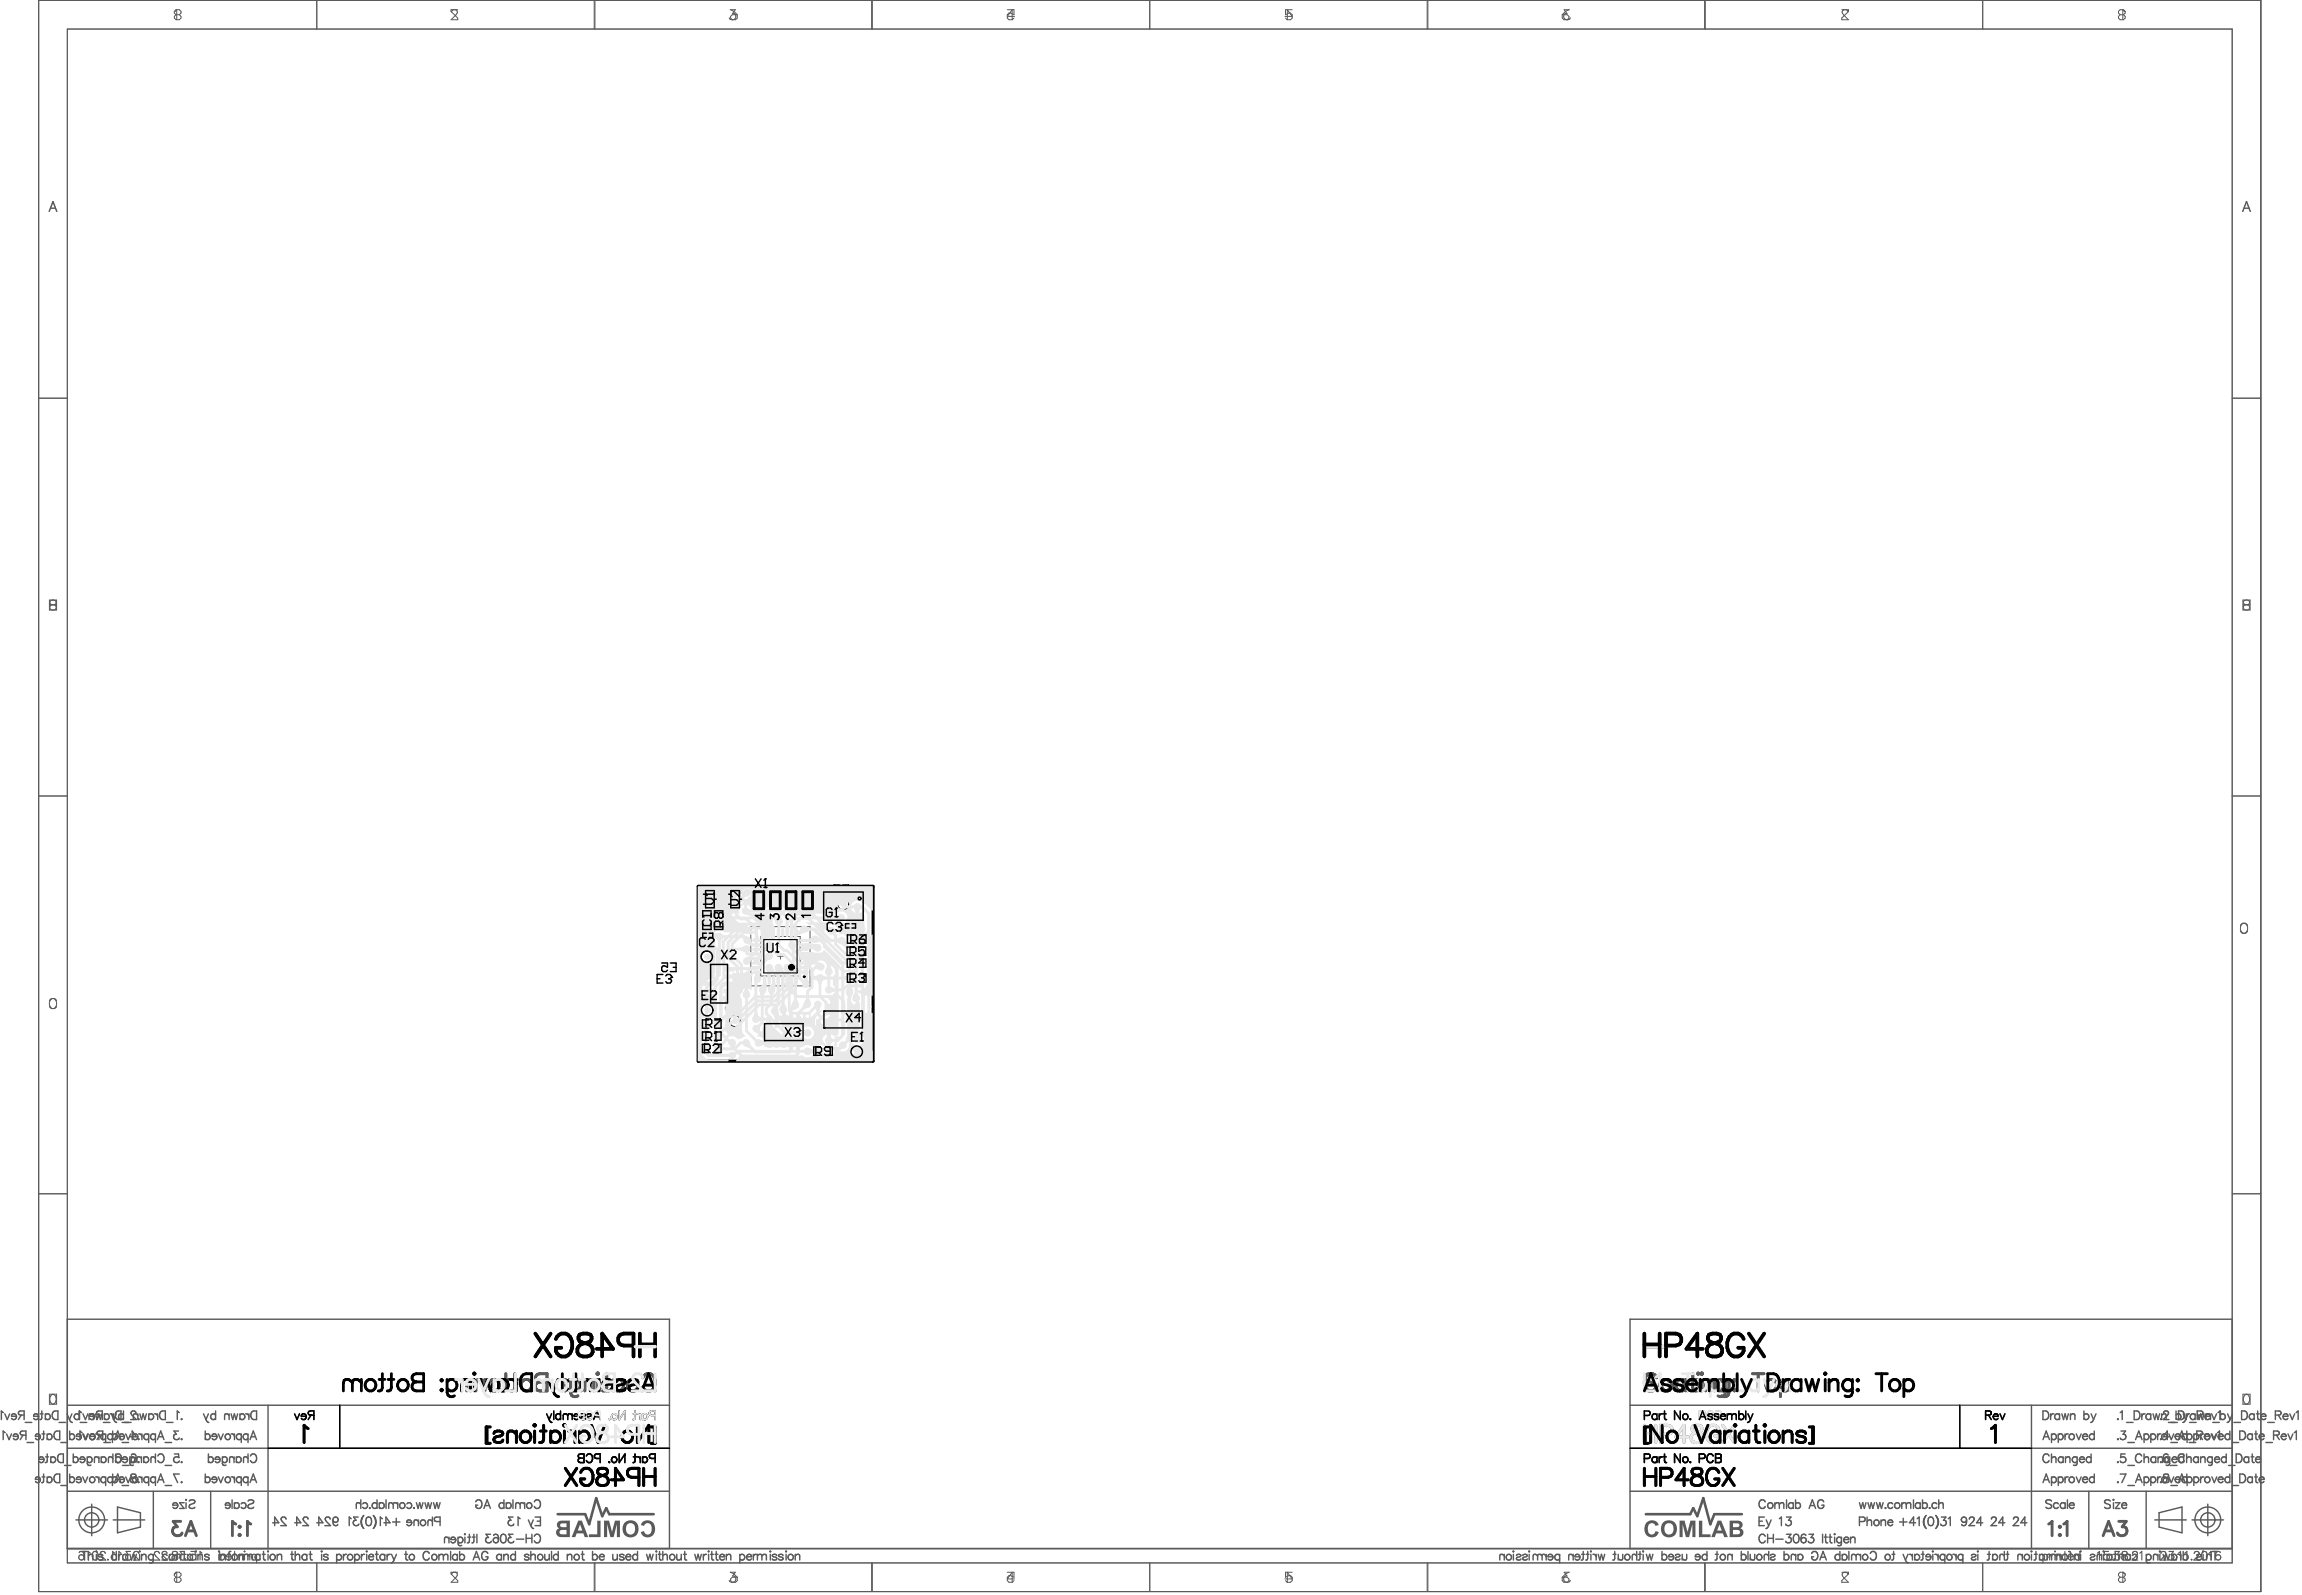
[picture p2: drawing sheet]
<svg xmlns="http://www.w3.org/2000/svg" width="1357mm" height="941mm" viewBox="0 0 1357 941" stroke-linecap="round" stroke-linejoin="round" font-family="sans-serif">
<g fill="none" stroke="#5a5a5a" stroke-width=".59">
<path d="M23 0h1310v938h-1310zM40 17h1276v905h-1276zM103 7l1-1v6M187 0v17M266 7l1-1h2l1 1-1 2-3 3h4M350 0v17M431 6h3l-2 2a2 2 0 0 1 1 3 2 2 0 0 1-3 0M514 0v17M598 10h-4l3-4v6M678 0v17M762 6h-4v3l2-1h1l1 1v2l-1 1h-2l-1-1M842 0v17"/>
<path d="M921 9h3l1 1v1l-1 1h-2l-1-1zM925 6l-4 3M1005 0v17M1086 6h4v1l-4 4v1M1169 0v17M1250 9l-1-1v-1l1-1h2l1 1v1l-1 1M1250 9l-1 1v1l1 1h2l1-1v-1l-1-1M1250 9h2M29 125l2-6 3 6M30 123h3M1323 125l2-6 2 6M1324 123h2"/>
<path d="M23 235h17M1316 235h17M29 354h4v2l-1 1 1 1v1l-4 1zM29 357h3M1323 354h3l1 2-2 1 2 1-1 1-3 1zM1323 357h2M23 469h17M1316 469h17M1325 546a2.2 2.2 0 0 0-2-2 2.2 2.2 0 0 0-2 3v1a2.2 2.2 0 0 0 2 2 2.2 2.2 0 0 0 2-1M33 590a2.2 2.2 0 0 0-2-1 2.2 2.2 0 0 0-2 2v1a2.2 2.2 0 0 0 2 3 2.2 2.2 0 0 0 2-2M23 704h17M1316 704h17"/>
<path d="M29 822h2a3 3 0 0 1 2 3 3 3 0 0 1-2 3h-2zM1323 822h2a3 3 0 0 1 2 3 3 3 0 0 1-2 3h-2zM103 928l1-1v6M187 922v16M266 928l1-1h2l1 1-1 2-3 3h4M350 922v16M431 927h3l-2 2a2.1 2.1 0 0 1 1 4 2 2 0 0 1-3-1M514 922v16M598 931h-4l3-4v6M678 922v16M762 927h-4v3l2-1h1l1 1v2l-1 1h-2l-1-1M842 922v16"/>
<path d="M921 930h3l1 1v1l-1 1h-2l-1-1zM925 927l-4 3M1005 922v16M1086 927h4v1l-4 4v1M1169 922v16M1250 930l-1-1v-1l1-1h2l1 1v1l-1 1M1250 930l-1 1v1l1 1h2l1-1v-1l-1-1M1250 930h2"/>
</g>
<g fill="none" stroke="#5a5a5a" stroke-width=".85">
<path d="M961 829h355M1198 829v84M1249 837h.1M1250 833l1-1v5M1254 839h4M1259 832h1a2.7 2.7 0 0 1 2 3 2.7 2.7 0 0 1-2 2h-1zM1263 834v3M1265 834h-1l-1 1M1268 834v3M1268 834a1.6 1.6 0 0 0-2 0 1.6 1.6 0 0 0 0 3 1.6 1.6 0 0 0 2-1M1270 834l1 3 1-3 1 3 1-3M1275 834v3"/>
<path d="M1275 835l1-1h1v3M1279 839h4M1283 834a1.6 1.6 0 0 1 3 0 1.6 1.6 0 0 1 0 3 1.6 1.6 0 0 1-3-1M1283 832v5M1287 834l2 3M1289 837l-2 2M1290 834l-1 3M1291 839h4M1296 834h3v-2h-3v5M1297 834l2 3M1300 835v1l1 1 2-1M1300 834h2l1 1h-3z"/>
<path d="M1304 834l2 3 1-3M1308 833l1-1v5M1198 854h118M1249 848v1zM1251 844h2l-1 2a1.7 1.7 0 0 1 1 2 1.7 1.7 0 0 1-3 0M1253 857h-2v3a1.8 1.8 0 0 1 2-1 1.8 1.8 0 0 1 0 3 1.8 1.8 0 0 1-3-1M1255 851h4M1259 849l2-5 2 5M1260 847h2M1263 859a1.9 1.9 0 0 0-2-2 1.9 1.9 0 0 0-2 2v1a1.9 1.9 0 0 0 2 2 1.9 1.9 0 0 0 2-1M1264 846a1.6 1.6 0 0 1 3 0 1.6 1.6 0 0 1 0 2 1.6 1.6 0 0 1-3 0M1264 846v5"/>
<path d="M1264 857v5M1268 846v5M1268 846a1.6 1.6 0 0 1 3 0 1.6 1.6 0 0 1 0 2 1.6 1.6 0 0 1-3 0M1271 860a1.6 1.6 0 0 0-2 0 1.6 1.6 0 0 0 0 2 1.6 1.6 0 0 0 2 0M1271 859v3M1272 846v3M1273 859v3M1274 846h-1l-1 1M1279 858l-2-1a2.6 2.6 0 0 0-1 4M1279 846l1 3 2-3M1279 859v5h-2M1279 860a1.6 1.6 0 0 0-2 0 1.6 1.6 0 0 0 0 2 1.6 1.6 0 0 0 2 0"/>
<path d="M1282 859h1l1 1h-3zM1283 847v1l1 1 2-1M1283 846h2l1 1h-3zM1288 860a1.7 1.7 0 0 0-3 0 1.7 1.7 0 0 0 1 2M1288 857v5M1288 859a1.9 1.9 0 0 0-2-2 1.9 1.9 0 0 0-2 2l1 3h1M1289 857v5M1290 846a1.6 1.6 0 0 0-3 0 1.6 1.6 0 0 0 0 2 1.6 1.6 0 0 0 3 0M1290 844v5M1291 851h4M1295 846h3l1-2h-4v5M1296 860a1.6 1.6 0 0 0-2 0 1.6 1.6 0 0 0 0 2 1.6 1.6 0 0 0 2 0"/>
<path d="M1296 859v3M1297 846l2 3M1298 859v3M1300 847v1l1 1 2-1M1300 846h2l1 1h-3zM1304 846l1 3 2-3M1305 860a1.6 1.6 0 0 0-3 0 1.6 1.6 0 0 0 0 2 1.6 1.6 0 0 0 3 0M1305 859l-1 5h-2M1307 859h1l1 1h-3zM1308 845l1-1v5M1313 860a1.6 1.6 0 0 0-3 0 1.6 1.6 0 0 0 0 2 1.6 1.6 0 0 0 3 0M1313 857v5"/>
<path d="M1319 857h1a2.7 2.7 0 0 1 2 3 2.7 2.7 0 0 1-2 2h-1zM1326 860a1.6 1.6 0 0 0-2 0 1.6 1.6 0 0 0 0 2 1.6 1.6 0 0 0 2 0M1326 859v3M1327 859h2M1328 857v4v1h1M1330 860l2-1 1 1h-3zM961 879h355M1232 879v34M1249 874h.1M1249 862h.1M1250 869h4l-3 5M1255 864h4"/>
<path d="M1255 876h4M1259 874l2-5 2 5M1260 873h2M1264 872a1.6 1.6 0 0 1 3-1 1.6 1.6 0 0 1 0 3 1.6 1.6 0 0 1-3 0M1264 860l2-1h1v3M1264 871v5M1266 879v34M1268 872a1.6 1.6 0 0 1 3-1 1.6 1.6 0 0 1 0 3 1.6 1.6 0 0 1-3 0M1268 871v5M1272 871v3M1273 860l1-1h1v3M1274 871h-1l-1 1"/>
<path d="M1274 862h.1M1279 871l1 3 2-3M1280 864h4M1281 860v2h1h2M1283 872v2h1h2M1283 872l2-1 1 1h-3zM1287 862h-1M1288 861l-1 1M1289 860l2-1h1v3M1290 872a1.6 1.6 0 0 0-3-1 1.6 1.6 0 0 0 0 3 1.6 1.6 0 0 0 3 0M1290 869v5M1298 860l1-1h1v3"/>
<path d="M1306 860v2h1h2M1314 864h4M1330 860v2h1h2M1037 897h2M1040 895h-3v5h3M1041 886a1.9 1.9 0 0 0-2-2 1.9 1.9 0 0 0-2 2v2a1.9 1.9 0 0 0 2 1 1.9 1.9 0 0 0 2-1M1042 896l1 4M1043 900l-2 1M1044 896l-1 4M1047 887l1-1h1v1M1047 886v3M1049 887l1-1h2v3"/>
<path d="M1049 887v2M1049 896l1-1v5M1053 895h3l-1 1a1.7 1.7 0 0 1 1 3 1.7 1.7 0 0 1-3 0M1054 884v5M1057 887a1.6 1.6 0 0 0-2 0 1.6 1.6 0 0 0 0 2 1.6 1.6 0 0 0 2 0M1057 886v3M1059 887a1.6 1.6 0 0 1 2 0 1.6 1.6 0 0 1 0 2 1.6 1.6 0 0 1-2 0M1059 884v5M1067 889l2-5 2 5M1068 888h2M1075 886a1.9 1.9 0 0 0-2-2 1.9 1.9 0 0 0-1 2v2a1.8 1.8 0 0 0 2 2 1.8 1.8 0 0 0 1-2h-1M1097 897h2l1-2h-3v5"/>
<path d="M1101 897l1-1h1l1 4M1101 895v5M1109 897l1-1h2v4M1109 896v4M1113 898v1l1 1 2-1M1113 897l2-1 1 2h-3zM1120 897h5M1122 895v5M1130 898h-4l2-3v5M1131 896l1-1v5M1135 895l-1 2 1 3M1135 894v1"/>
<path d="M1135 894a5 5 0 0 0 0 7M1136 894h-1M1138 895a2.6 2.6 0 0 1 2 2 2.6 2.6 0 0 1-2 3 3 3 0 0 1 0-5zM1141 894h1M1142 894l1 3v2l-1 2M1142 894l1 3-1 4M1145 895h2l-1 1a1.7 1.7 0 0 1 1 3 1.7 1.7 0 0 1-3 0M1149 896l1-1v5M1160 896a2.4 2.4 0 0 1-2 4l-1-1M1161 896l1-1h2v1v1l-3 3h3M1169 898h-3l2-3v5M1174 896l1-1h2v1v1l-3 3h3"/>
<path d="M1182 898h-3l2-3v5M1187 896l1-1h2v1v1l-3 3h4M1195 898h-3l2-3v5M1210 885l-1-1-3 1 1 1 3 2v1h-1h-3M1214 887a1.6 1.6 0 0 0-3 0 1.6 1.6 0 0 0 0 2 1.6 1.6 0 0 0 3 0M1218 887a1.6 1.6 0 0 0-3 0 1.6 1.6 0 0 0 0 2 1.6 1.6 0 0 0 3 0M1218 886v3M1219 884v5M1220 888v1h1h2M1220 887l2-1 1 2h-3zM1244 885l-1-1-2 1 1 1 2 2v1h-1h-2M1246 884v1z"/>
<path d="M1246 886v3M1247 886h3l-3 3h3M1251 888v1h1h2M1251 887l2-1 1 2h-3zM1271 896h18M1273 892l14-3v15l-14-4zM1293 896h18M1302 887v19M40 913h1276v-135h-355v135M48 915h4M50 915v5M52 915v5"/>
<path d="M52 917h1h2v3M57 915h.1M57 917v3M61 917h-1h-2l2 1v2h-1l-1-1M69 917a1.6 1.6 0 0 0-3 0 1.6 1.6 0 0 0 0 2 1.6 1.6 0 0 0 3 0M69 915v5M70 917v3M72 917h-1l-1 1M75 917a1.6 1.6 0 0 0-2 0 1.6 1.6 0 0 0 0 2 1.6 1.6 0 0 0 2 0M75 917v3M77 917l1 3 1-3v3l1-3M82 915h.1"/>
<path d="M82 917v3M83 917h2h1v3M83 917v3M90 917a1.6 1.6 0 0 0-2 0 1.6 1.6 0 0 0 0 2 1.6 1.6 0 0 0 2 0M90 917v4h-2M99 917a1.6 1.6 0 0 0-3 0 1.6 1.6 0 0 0 0 2 1.6 1.6 0 0 0 3 0M104 917h1h1l1 3M104 917v3M108 917h2M109 915v4v1h1M113 917a1.6 1.6 0 0 0-2 0 1.6 1.6 0 0 0 0 2 1.6 1.6 0 0 0 2 0M113 917v3"/>
<path d="M115 915h1zM116 917v3M117 917h1h1v3M117 917v3M123 917h-1h-1l2 1v2h-1l-1-1M129 915h.1M129 917v3M130 917h1h2v3M130 917v3M134 917h2M136 915h-1v1v4M141 917v3"/>
<path d="M143 917h-1l-1 1M144 917h1h1M144 917v3M146 917h1h2v3M146 917v3M153 917a1.6 1.6 0 0 0-2 0 1.6 1.6 0 0 0 0 2 1.6 1.6 0 0 0 2 0M153 917v3M155 917h1M155 915v4l1 1h1M158 915h.1M158 917v3M163 917h2h1v3"/>
<path d="M163 917v3M171 917h2M172 915v4v1h1M174 917h1h1l1 3M174 915v5M181 917a1.6 1.6 0 0 0-2 0 1.6 1.6 0 0 0 0 2 1.6 1.6 0 0 0 2 0M181 917v3M182 917h2M183 915v4v1h1M189 915h1zM190 917v3M193 917h-2l2 1v2h-1l-1-1"/>
<path d="M199 917a1.6 1.6 0 0 1 2 0 1.6 1.6 0 0 1 0 2 1.6 1.6 0 0 1-2 0M199 917v5M203 917v3M204 917h-1v1M209 917a1.6 1.6 0 0 1 3 0 1.6 1.6 0 0 1 0 2 1.6 1.6 0 0 1-3 0M209 917v5M213 917v3M215 917h-1l-1 1M216 915h.1M216 917v3M217 918l1 1 1 1 1-1M218 917h1l1 1h-3z"/>
<path d="M221 917h2M222 915v4v1h1M227 917a1.6 1.6 0 0 0-2 0 1.6 1.6 0 0 0 0 2 1.6 1.6 0 0 0 2 0M227 917v3M228 917v3M230 917h-1l-1 1M231 917l1 3M232 920l-1 2M234 917l-2 3M239 917h1M239 915v4l1 1h1M253 916a1.9 1.9 0 0 0-2-1 1.9 1.9 0 0 0-1 2v1a1.9 1.9 0 0 0 1 2 1.9 1.9 0 0 0 2-1"/>
<path d="M259 917h1h1M259 917v3M261 917h2h1v3M261 917v3M266 915v5M270 917a1.6 1.6 0 0 0-3 0 1.6 1.6 0 0 0 0 2 1.6 1.6 0 0 0 3 0M270 917v3M271 917a1.6 1.6 0 0 1 2 0 1.6 1.6 0 0 1 0 2 1.6 1.6 0 0 1-2 0M271 915v5M279 920l2-5 2 5M280 918h2M288 916a1.9 1.9 0 0 0-2-1 1.9 1.9 0 0 0-2 2v1a1.8 1.8 0 0 0 2 2 1.8 1.8 0 0 0 2-2h-2"/>
<path d="M296 917a1.6 1.6 0 0 0-3 0 1.6 1.6 0 0 0 0 2 1.6 1.6 0 0 0 3 0M296 917v3M297 917h1h1l1 3M297 917v3M304 917a1.6 1.6 0 0 0-2 0 1.6 1.6 0 0 0 0 2 1.6 1.6 0 0 0 2 0M304 915v5M312 917h-1h-2l3 1v2h-2l-1-1M313 917h1h1l1 3M313 915v5M321 917v3h2l1-1M324 917v3M325 915v5"/>
<path d="M329 917a1.6 1.6 0 0 0-2 0 1.6 1.6 0 0 0 0 2 1.6 1.6 0 0 0 2 0M329 915v5M335 917h1h1v3M335 917v3M343 917h1M343 915v4l1 1h1M349 917a1.6 1.6 0 0 1 3 0 1.6 1.6 0 0 1 0 2 1.6 1.6 0 0 1-3 0M349 915v5M353 918l1 1 1 1 1-1M354 917h1l1 1h-3zM361 917l1 3h1l1-1M364 917v3"/>
<path d="M368 917h-1h-2l3 1v2h-2l-1-1M369 918v1l1 1 2-1M369 917h2l1 1h-3zM376 917a1.6 1.6 0 0 0-2 0 1.6 1.6 0 0 0 0 2 1.6 1.6 0 0 0 2 0M376 915v5M381 917l1 3 1-3 1 3 1-3M387 915h.1M387 917v3M388 917h2M389 915v4v1h1M391 917h1h1l1 3M391 915v5"/>
<path d="M399 917v3h2l1-1M402 917v3M403 917h2M404 915v4v1h1M410 917l1 3 1-3 1 3 1-3M415 917v3M417 917h-2v1M418 915h.1M418 917v3M419 917h2M420 915v4v1h1M422 917h1"/>
<path d="M422 915v4l1 1h1M424 918l1 1 1 1 1-1M425 917h1l1 1h-3zM428 917h2h1v3M428 917v3M436 917a1.6 1.6 0 0 1 3 0 1.6 1.6 0 0 1 0 2 1.6 1.6 0 0 1-3 0M436 917v5M440 918l1 1v1l2-1M441 917h1l1 1h-3zM444 917v3M446 917h-1l-1 1M447 917h1h1"/>
<path d="M447 917v3M449 917h1h2v3M449 917v3M454 915h.1M454 917v3M458 917h-1h-2l3 1v2h-2l-1-1M462 917h-1h-2l3 1v2h-2l-1-1M463 915h1zM464 917v3M469 917h1h1l1 3M469 917v3M1041 906a1.9 1.9 0 0 0-2-1 1.9 1.9 0 0 0-2 2v1a1.9 1.9 0 0 0 2 2 1.9 1.9 0 0 0 2-1"/>
<path d="M1042 905v5M1042 907h4M1046 905v5M1047 908h4M1053 905h3l-1 2a1.7 1.7 0 0 1 1 2 1.7 1.7 0 0 1-3 0M1058 905h1a2.6 2.6 0 0 1 2 2 2.6 2.6 0 0 1-2 3 3 3 0 0 1-1-5zM1065 905h-2a2.6 2.6 0 0 0-1 3M1067 905h2l-1 2a1.7 1.7 0 0 1 1 2 1.7 1.7 0 0 1-3 0M1075 905v5M1076 906h2M1077 905v4v1h1M1078 906h2"/>
<path d="M1079 905v4v1h1M1082 905h.1M1082 906v4M1086 907a1.6 1.6 0 0 0-2 0 1.6 1.6 0 0 0 0 2 1.6 1.6 0 0 0 2 0M1086 906v5h-2M1087 908l1 1v1l2-1M1088 907l1-1 1 2h-3zM1091 907l1-1 2 1v3M1091 906v4M1135 900v1M1135 901h1M1142 901h-1"/>
<circle cx="1276" cy="847" r="1.7"/>
<circle cx="1276" cy="873" r="1.7"/>
<circle cx="1277" cy="861" r="1.6"/>
<circle cx="1044" cy="888" r="1.7"/>
<circle cx="1106" cy="898" r="1.7"/>
<circle cx="1158" cy="896" r="1.6"/>
<circle cx="101" cy="918" r="1.7"/>
<circle cx="138" cy="918" r="1.7"/>
<circle cx="161" cy="918" r="1.7"/>
<circle cx="206" cy="918" r="1.7"/>
<circle cx="243" cy="918" r="1.7"/>
<circle cx="256" cy="918" r="1.7"/>
<circle cx="318" cy="918" r="1.7"/>
<circle cx="340" cy="918" r="1.7"/>
<circle cx="396" cy="918" r="1.7"/>
<circle cx="466" cy="918" r="1.7"/>
<circle cx="1064" cy="908" r="1.6"/>
</g>
<g fill="none" stroke="#5a5a5a" stroke-width=".68">
<path d="M1205 917a1.6 1.6 0 0 1 2 0 1.6 1.6 0 0 1 0 2 1.6 1.6 0 0 1-2 0M1205 917v5M1209 917v3M1211 917h-2v1M1212 915h.1M1212 917v3M1213 917h1h1l1 3M1213 917v3M1217 917h2M1218 915v4v1h1M1220 918v1l1 1 1-1M1220 917h2v1h-2z"/>
<path d="M1226 917a1.6 1.6 0 0 0-2 0 1.6 1.6 0 0 0 0 2 1.6 1.6 0 0 0 2 0M1226 915v5M1237 916l1-1v5M1243 915h-2v2a1.8 1.8 0 0 1 3 0 1.8 1.8 0 0 1-1 3 1.8 1.8 0 0 1-2-1M1245 917h.1M1245 919v1zM1247 915h3l-2 2a1.7 1.7 0 0 1 2 2 1.7 1.7 0 0 1-3 0M1252 915v2h2l1 1a1.7 1.7 0 0 1-2 2 1.7 1.7 0 0 1-2-2l3-2v-1zM1256 917h.1M1256 919h.1M1258 916l1-1h1v1v1l-3 3h4M1262 916l1-1v5"/>
<path d="M1274 916l1-1h2v1l-1 1-2 3h3M1279 915h3l-2 2a1.7 1.7 0 0 1 2 2 1.7 1.7 0 0 1-3 0M1283 920h1zM1285 916l1-1v5M1288 916l2-1v5M1292 919v1zM1294 916l1-1h1l1 1-1 1-2 3h3M1299 915h1a2.6 2.6 0 0 1 2 2 2.6 2.6 0 0 1-2 3 3 3 0 0 1-1-5zM1303 916l1-1v5M1309 916l-1-1a2.6 2.6 0 0 0-2 3"/>
<circle cx="1308" cy="918" r="1.6"/>
</g>
<path d="M971 893h26l2-4 2 5 3-11 5 16 2-6h16" fill="none" stroke="#5a5a5a" stroke-width="1.5"/>
<path d="M1208 899l2-2v9M1217 899l2-2v9M1249 897h5l-3 3a2.8 2.8 0 0 1 3 4 2.8 2.8 0 0 1-5 1v-1M1214 900h1v1zM1214 905h1v1zM1240 906l3-9 4 9M1241 903h4" fill="none" stroke="#5a5a5a" stroke-width="1.7"/>
<g fill="#5a5a5a">
<path d="M971 898l2-1h2l2 1 1 1-2 1-1-2h-2l-1 2v2a2.4 2.4 0 0 0 2 3l1-1 1-1h2l-1 2-1 1h-3l-2-1-1-1v-2z"/>
<path d="M990 897h3l2 6 2-6h3v9h-2v-7l-2 7h-2l-2-7v7h-2z"/>
<path d="M1002 897h2v8h5v1h-7z"/>
<path d="M981 898l3-2 4 2 1 4-2 3-3 2-3-2-2-4zM982 899v2v3l2 1h2l1-3-1-3-2-1z"/>
<path d="M1013 897h2l4 9h-2l-1-2h-4l-1 2h-2zM1014 899l-1 4h2z"/>
<path d="M1020 897h6l1 1 1 2-2 1 2 1v2l-1 2h-7zM1022 898v3l4-1-1-2zM1022 902v3h3l1-1-1-2z"/>
</g>
<g fill="none" stroke="#5a5a5a" stroke-width=".85">
<path d="M2 833l-1-1v5M3 834l1 3 2-3M7 834h2l1 1h-3zM10 835l-1 1v1l-2-1M13 834l-2 3M14 834h-3v-2h3v5M15 839h4M20 834h2l1 1h-3zM23 835l-1 1v1l-2-1M24 834h1M25 832v4l-1 1h-1M27 834a1.6 1.6 0 0 1 2 0 1.6 1.6 0 0 1 0 3 1.6 1.6 0 0 1-2-1"/>
<path d="M27 834v3M32 832h2v5h-2a2.8 2.8 0 0 1 0-5zM35 839h4M40 834l1 3M40 829h355M41 837l2 2M42 834l-1 3M47 834a1.6 1.6 0 0 0-3 0 1.6 1.6 0 0 0 0 3 1.6 1.6 0 0 0 3-1M47 832v5M47 839h4M48 833l-1-1v5M49 834l1 3 2-3"/>
<path d="M54 834l-1 1h3M54 834l1 1M55 834v3M56 835v1l-1 1-2-1M56 835l-1-1h-2l-1 3M56 834l1 3 1-3 1 3 1-3M59 834l-2 3M60 834h-3v-2h3v5M61 839h4M62 834a1.6 1.6 0 0 1 2 0 1.6 1.6 0 0 1 0 3 1.6 1.6 0 0 1-2-1M62 834v3M65 834h1"/>
<path d="M66 834l1 1M66 834l1 3M67 834v3M67 837l2 2M69 834l-2 3M72 839h5M73 836l-1 1h-2a2.7 2.7 0 0 1-2-2 2.7 2.7 0 0 1 2-3h1v5M73 834a1.7 1.7 0 0 0-3 1 1.7 1.7 0 0 0 1 2M73 832v5M80 833l-1-1h-1l-1 1 1 2 2 2h-3M81 835l-1-1h-1v3M81 834v3"/>
<path d="M81 837h.1M82 834l1 3 1-3 1 3 1-3M88 834a1.6 1.6 0 0 1 2 0 1.6 1.6 0 0 1 0 3 1.6 1.6 0 0 1-2-1M88 834v3M91 834h1l1 1M93 834v3M95 832h3v5h-2a2.8 2.8 0 0 1-1-5zM98 839h4M106 833l-1-1v5M107 837h.1M120 834l1 3M121 837l2 2"/>
<path d="M123 834l-2 3M127 834a1.6 1.6 0 0 0-2 0 1.6 1.6 0 0 0 0 3 1.6 1.6 0 0 0 2-1M127 832v5M135 835l-1-1h-1l-1 3M135 834v3M136 834l1 3 1-3 1 3 1-3M141 834a1.6 1.6 0 0 1 3 0 1.6 1.6 0 0 1 0 3 1.6 1.6 0 0 1-3-1M141 834v3M145 834h1l1 1M147 834v3M149 832h2v5h-1a2.8 2.8 0 0 1-1-5zM158 829v84"/>
<path d="M1205 832h1a2.7 2.7 0 0 1 2 3 2.7 2.7 0 0 1-2 2h-1zM1209 834v3M1211 834h-1l-1 1M1215 834a1.6 1.6 0 0 0-3 0 1.6 1.6 0 0 0 0 3 1.6 1.6 0 0 0 3-1M1215 834v3M1216 834l1 3 1-3 1 3 1-3M1221 835l1-1h1l1 3M1221 834v3M1229 834a1.6 1.6 0 0 1 2 0 1.6 1.6 0 0 1 0 3 1.6 1.6 0 0 1-2-1M1229 832v5M1233 834l2 3M1235 837l-2 2"/>
<path d="M1236 834l-1 3M1274 837h.1M1276 833l1-1h1l1 1-1 2-2 2h3M1280 839h4M1285 832h1a2.7 2.7 0 0 1 2 3 2.7 2.7 0 0 1-2 2h-1zM1289 834v3M1291 834h-1l-1 1M1294 834a1.6 1.6 0 0 0-2 0 1.6 1.6 0 0 0 0 3 1.6 1.6 0 0 0 2-1M1294 834v3M1296 834l1 3 1-3 1 3 1-3M1301 835l1-1h1l1 3M1301 834v3"/>
<path d="M1305 839h4M1309 834a1.6 1.6 0 0 1 3 0 1.6 1.6 0 0 1 0 3 1.6 1.6 0 0 1-3-1M1309 832v5M1314 834l1 3M1315 837l-2 2M1317 834l-2 3M1317 839h4M1322 832h2a2.7 2.7 0 0 1 1 3 2.7 2.7 0 0 1-1 2h-2zM1329 834a1.6 1.6 0 0 0-2 0 1.6 1.6 0 0 0 0 3 1.6 1.6 0 0 0 2-1M1329 834v3M1331 834h1M1331 832v4l1 1h1"/>
<path d="M1333 835l1 1v1l2-1M1334 834h1l1 1h-3zM1337 839h4M1342 834h3v-2h-3v5M1343 834l2 3M1346 835l1 1 1 1 1-1M1347 834h2v1h-3zM1350 834l2 3 1-3M1354 833l1-1v5M3 845l-1-1v5M4 846l1 3 2-3M8 846h2l1 1h-3z"/>
<path d="M11 847v1l-1 1-2-1M14 846l-2 3M15 846h-3v-2h3v5M16 851h4M21 846h2l1 1h-3zM24 859h1l1 1h-3zM24 847v1l-1 1-2-1M25 846h1M26 844v4l-1 1M27 859h2M28 846a1.6 1.6 0 0 1 2 0 1.6 1.6 0 0 1 0 2 1.6 1.6 0 0 1-2 0M28 846v3"/>
<path d="M28 857v4v1h-1M30 860a1.6 1.6 0 0 1 2 0 1.6 1.6 0 0 1 0 2 1.6 1.6 0 0 1-2 0M30 859v3M33 844h2v5h-1a2.8 2.8 0 0 1-1-5zM34 858l2-1h1v5h-1h-2v-2zM36 851h4M40 854h118M41 846a1.6 1.6 0 0 1 2 0 1.6 1.6 0 0 1 0 2 1.6 1.6 0 0 1-2 0M41 844v5M43 860a1.6 1.6 0 0 1 3 0 1.6 1.6 0 0 1 0 2 1.6 1.6 0 0 1-3 0M43 857v5M46 846h1l1 1h-3z"/>
<path d="M48 859h1l1 1h-3zM48 847v1l-1 1-2-1M48 845l-1-1v5M49 846l1 3 2-3M49 846l2 3 1-3M51 860a1.6 1.6 0 0 1 3 0 1.6 1.6 0 0 1 0 2 1.6 1.6 0 0 1-3 0M51 859l1 5h2M53 848l1 1M53 846v1h3M54 849h.1M54 846h1M54 849h1"/>
<path d="M54 846l-1 1 1 2M55 846h1M56 846v1M56 847h.1M56 847l-1 2M56 846h2v1M58 846v3M58 859v3M59 846l-2 3M60 860a1.6 1.6 0 0 1 2 0 1.6 1.6 0 0 1 0 2 1.6 1.6 0 0 1-2 0M60 859v3M61 846h-3l-1-2h4v5"/>
<path d="M61 851h4M62 846a1.7 1.7 0 0 0-2 0 1.7 1.7 0 0 0 1 3M62 848l-1 1M62 846v5M66 846a1.6 1.6 0 0 0-2 0 1.6 1.6 0 0 0 0 2 1.6 1.6 0 0 0 2 0M66 846v5M66 846a1.7 1.7 0 0 1 3 1 1.7 1.7 0 0 1-2 2M66 844v5M66 848l1 1M67 857v5M67 849l2-5 2 5M68 859a1.9 1.9 0 0 1 2-2 1.9 1.9 0 0 1 2 2l-1 3h-1"/>
<path d="M68 847h3M68 860a1.6 1.6 0 0 1 3-1 1.6 1.6 0 0 1 0 3M68 857v5M70 848l1 1M71 846h1l1 1h-3zM72 851h4M73 859h1l1 1h-3zM73 847v1l-2 1M74 846l2 3 1-3M77 860a1.6 1.6 0 0 1 2 0 1.6 1.6 0 0 1 0 2 1.6 1.6 0 0 1-2 0M77 859v5h2M77 847h3l-2-3v5"/>
<path d="M77 858l2-1a2.6 2.6 0 0 1 1 4M82 848v1zM82 846h1l1 1M83 859v3M84 846v3M85 860a1.6 1.6 0 0 1 2 0 1.6 1.6 0 0 1 0 2 1.6 1.6 0 0 1-2 0M85 859v3M88 846a1.6 1.6 0 0 0-3 0 1.6 1.6 0 0 0 0 2 1.6 1.6 0 0 0 3 0M88 846v5M92 846a1.6 1.6 0 0 0-3 0 1.6 1.6 0 0 0 0 2 1.6 1.6 0 0 0 3 0M92 846v5M92 857v5"/>
<path d="M93 849l2-5 2 5M93 859a1.9 1.9 0 0 1 2-2 1.9 1.9 0 0 1 2 2v1a1.9 1.9 0 0 1-2 2 1.9 1.9 0 0 1-2-1M94 847h2M97 851h4M103 857h2l1 3a1.8 1.8 0 0 0-3-1 1.8 1.8 0 0 0 0 3 1.8 1.8 0 0 0 3-1M105 844h-2l1 2a1.7 1.7 0 0 0-1 2 1.7 1.7 0 0 0 3 0M107 848v1zM121 846a1.6 1.6 0 0 1 2 0 1.6 1.6 0 0 1 0 2 1.6 1.6 0 0 1-2 0M121 844v5M123 860a1.6 1.6 0 0 1 2 0 1.6 1.6 0 0 1 0 2 1.6 1.6 0 0 1-2 0M123 857v5M125 846h2l1 1h-3z"/>
<path d="M127 860l2-1 1 1h-3zM128 847v1l-1 1-2-1M129 846l1 3 2-3M131 860a1.6 1.6 0 0 1 3 0 1.6 1.6 0 0 1 0 2 1.6 1.6 0 0 1-3 0M131 859v5h2M136 846h2v1M138 859v3M138 846v3M139 860a1.6 1.6 0 0 1 3 0 1.6 1.6 0 0 1 0 2 1.6 1.6 0 0 1-3 0M139 859v3M142 846a1.6 1.6 0 0 0-2 0 1.6 1.6 0 0 0 0 2 1.6 1.6 0 0 0 2 0M142 846v5"/>
<path d="M146 846a1.6 1.6 0 0 0-2 0 1.6 1.6 0 0 0 0 2 1.6 1.6 0 0 0 2 0M146 846v5M146 857v5M147 849l2-5 2 5M148 859a1.9 1.9 0 0 1 2-2 1.9 1.9 0 0 1 1 2v1a1.9 1.9 0 0 1-1 2 1.9 1.9 0 0 1-2-1M148 847h3M1205 849l2-5 2 5M1205 847h3M1208 859a1.9 1.9 0 0 0-2-2 1.9 1.9 0 0 0-1 2v1a1.9 1.9 0 0 0 1 2 1.9 1.9 0 0 0 2-1M1210 846v5M1210 857v5M1210 846a1.6 1.6 0 0 1 2 0 1.6 1.6 0 0 1 0 2 1.6 1.6 0 0 1-2 0"/>
<path d="M1214 846v5M1214 846a1.6 1.6 0 0 1 2 0 1.6 1.6 0 0 1 0 2 1.6 1.6 0 0 1-2 0M1217 860a1.6 1.6 0 0 0-3 0 1.6 1.6 0 0 0 0 2 1.6 1.6 0 0 0 3 0M1217 859v3M1218 846v3M1218 859v3M1220 846h-2v1M1224 846l2 3 1-3M1225 860a1.6 1.6 0 0 0-3 0 1.6 1.6 0 0 0 0 2 1.6 1.6 0 0 0 3 0M1225 859v5h-2M1227 859h2v1h-3zM1228 847v1l1 1 2-1"/>
<path d="M1228 846h2l1 1h-3zM1233 860a1.6 1.6 0 0 0-2 0 1.6 1.6 0 0 0 0 2 1.6 1.6 0 0 0 2 0M1233 857v5M1235 844v5M1235 846a1.6 1.6 0 0 0-2 0 1.6 1.6 0 0 0 0 2 1.6 1.6 0 0 0 2 0M1274 848v1zM1279 847h-3l2-3v5M1280 851h4M1285 849l2-5 2 5M1285 847h3M1290 846v5M1290 846a1.6 1.6 0 0 1 2 0 1.6 1.6 0 0 1 0 2 1.6 1.6 0 0 1-2 0"/>
<path d="M1294 846v5M1294 846a1.6 1.6 0 0 1 2 0 1.6 1.6 0 0 1 0 2 1.6 1.6 0 0 1-2 0M1298 846v3M1300 846h-2v1M1304 846l2 3 1-3M1308 847v1l1 1 2-1M1308 846h2l1 1h-3zM1315 844v5M1315 846a1.6 1.6 0 0 0-2 0 1.6 1.6 0 0 0 0 2 1.6 1.6 0 0 0 2 0M1316 851h4M1321 844h1a2.7 2.7 0 0 1 2 2 2.7 2.7 0 0 1-2 3h-1zM1328 846a1.6 1.6 0 0 0-2 0 1.6 1.6 0 0 0 0 2 1.6 1.6 0 0 0 2 0"/>
<path d="M1328 846v3M1330 846h1M1330 844v4l1 1M1332 847v1l1 1 2-1M1332 846h2l1 1h-3zM1336 851h4M1341 846h3v-2h-3v5M1342 846l2 3M1345 847v1l1 1 2-1M1345 846h2l1 1h-3zM1349 846l2 3 1-3M1353 845l1-1v5"/>
<path d="M21 871h2l1 1h-3zM24 872v2h-1h-2M25 871h1M26 869v4l-1 1M26 860v2h-1h-2M28 872a1.6 1.6 0 0 1 2-1 1.6 1.6 0 0 1 0 3 1.6 1.6 0 0 1-2 0M28 871v3M33 869h2v5h-1a2.8 2.8 0 0 1-1-5zM36 876h4M38 864h4M40 879h355M41 872a1.6 1.6 0 0 1 2-1 1.6 1.6 0 0 1 0 3 1.6 1.6 0 0 1-2 0"/>
<path d="M41 869v5M46 871h1l1 1h-3zM48 872v2h-1h-2M49 871l1 3 2-3M50 860v2h-1h-2M56 871h2v1M58 860l-1-1h-1v3M58 871v3M62 872a1.6 1.6 0 0 0-2-1 1.6 1.6 0 0 0 0 3 1.6 1.6 0 0 0 2 0M62 871v5M66 872a1.6 1.6 0 0 0-2-1 1.6 1.6 0 0 0 0 3 1.6 1.6 0 0 0 2 0M66 871v5"/>
<path d="M66 872a1.7 1.7 0 0 1 3 0 1.7 1.7 0 0 1-2 2M66 869v5M66 874h1M67 860l-2-1h-1v3M67 874l2-5 2 5M68 861l1 1M68 873h3M68 862h1M69 862h2M70 874h1M71 871h1l1 1h-3zM72 876h4"/>
<path d="M72 864h4M73 872v2h-2M74 871l2 3 1-3M75 860v2h-1h-2M79 874h1v-1v-1l-3-1v-1l1-1h2v1l-2 2-1 1 1 1h2a1.7 1.7 0 0 0 1-2 1.7 1.7 0 0 0-3 0 1.7 1.7 0 0 0 1 2M82 874h.1M82 862h.1M82 871h1l1 1M83 860l-1-1h-1v3M84 871v3M88 872a1.6 1.6 0 0 0-3-1 1.6 1.6 0 0 0 0 3 1.6 1.6 0 0 0 3 0M88 871v5"/>
<path d="M90 879v34M92 872a1.6 1.6 0 0 0-3-1 1.6 1.6 0 0 0 0 3 1.6 1.6 0 0 0 3 0M92 860l-2-1h-1v3M92 871v5M93 874l2-5 2 5M94 873h2M97 876h4M97 864h4M106 869h-4l3 5M107 874h.1M107 862h.1M121 872a1.6 1.6 0 0 1 2-1 1.6 1.6 0 0 1 0 3 1.6 1.6 0 0 1-2 0"/>
<path d="M121 869v5M124 879v34M125 871h2l1 1h-3zM128 872v2h-1h-2M129 871l1 3 2-3M130 860v2h-1h-2M136 871h2v1M138 860l-1-1h-1l-1 3M138 871v3M142 872a1.6 1.6 0 0 0-2-1 1.6 1.6 0 0 0 0 3 1.6 1.6 0 0 0 2 0M142 871v5M146 872a1.6 1.6 0 0 0-2-1 1.6 1.6 0 0 0 0 3 1.6 1.6 0 0 0 2 0"/>
<path d="M146 860l-1-1h-1v3M146 871v5M147 874l2-5 2 5M148 873h3M1205 874l2-5 2 5M1205 873h3M1210 872a1.6 1.6 0 0 1 2-1 1.6 1.6 0 0 1 0 3 1.6 1.6 0 0 1-2 0M1210 871v5M1210 860l1-1h1v3M1214 872a1.6 1.6 0 0 1 2-1 1.6 1.6 0 0 1 0 3 1.6 1.6 0 0 1-2 0M1214 871v5M1218 871v3"/>
<path d="M1218 860l1-1h1l1 3M1220 871h-2v1M1224 871l2 3 1-3M1226 860v2h1h2M1228 872v2h1h2M1228 872l2-1 1 1h-3zM1235 872a1.6 1.6 0 0 0-2-1 1.6 1.6 0 0 0 0 3 1.6 1.6 0 0 0 2 0M1235 869v5M1274 874h.1M1276 869v2l2 1 1 1a1.7 1.7 0 0 1-2 1 1.7 1.7 0 0 1-1-1l3-3v-1zM1280 876h4M1285 874l2-5 2 5"/>
<path d="M1285 873h3M1290 872a1.6 1.6 0 0 1 2-1 1.6 1.6 0 0 1 0 3 1.6 1.6 0 0 1-2 0M1290 871v5M1294 872a1.6 1.6 0 0 1 2-1 1.6 1.6 0 0 1 0 3 1.6 1.6 0 0 1-2 0M1294 871v5M1298 871v3M1300 871h-2v1M1304 871l2 3 1-3M1308 872v2h1h2M1308 872l2-1 1 1h-3zM1315 872a1.6 1.6 0 0 0-2-1 1.6 1.6 0 0 0 0 3 1.6 1.6 0 0 0 2 0M1315 869v5"/>
<path d="M1316 876h4M1321 869h1a2.7 2.7 0 0 1 2 3 2.7 2.7 0 0 1-2 2h-1zM1328 872a1.6 1.6 0 0 0-2-1 1.6 1.6 0 0 0 0 3 1.6 1.6 0 0 0 2 0M1328 871v3M1330 871h1M1330 869v4l1 1M1332 872v2h1h2M1332 872l2-1 1 1h-3zM45 896h18M54 887v19M67 896h18M69 889l14 3v8l-14 4z"/>
<path d="M102 887l2-1 1 2h-3zM105 888v1h-1h-2M109 886h-3l3 3h-3M110 884v1zM110 886v3M112 885l1-1 2 1-1 1-2 2v1h1h2M133 887l2-1 1 2h-3zM136 888v1h-1h-2M137 884v5M138 887a1.6 1.6 0 0 1 3 0 1.6 1.6 0 0 1 0 2 1.6 1.6 0 0 1-3 0M138 886v3M142 887a1.6 1.6 0 0 1 3 0 1.6 1.6 0 0 1 0 2 1.6 1.6 0 0 1-3 0"/>
<path d="M146 885l1-1 3 1-1 1-3 2v1h1h3M161 898h3l-2-3v5M169 896l-1-1h-2v1v1l3 3h-3M174 898h3l-2-3v5M182 896l-1-1h-2v1l1 1 2 3h-3M187 898h3l-2-3v5M195 896l-1-1h-2v1l1 1 2 3h-3M196 896a2.4 2.4 0 0 0 2 4l1-1M207 896l-1-1v5M211 895h-2l1 1a1.7 1.7 0 0 0-1 3 1.7 1.7 0 0 0 3 0M214 895l-1 2 1 3M214 894v1"/>
<path d="M214 894a5 5 0 0 0 0 7M215 894h-1M216 895h1a2.6 2.6 0 0 1 2 2 2.6 2.6 0 0 1-2 3 3 3 0 0 1-1-5zM220 894h1M221 894l1 3v2l-1 2M221 894l1 3-1 4M225 896l-1-1v5M226 898h4l-2-3v5M231 897h5M234 895v5M240 896h2l1 2h-3zM243 898v1l-1 1-2-1"/>
<path d="M247 897l-1-1h-2v4M247 896v4M255 897l-1-1h-1l-1 4M255 895v5M260 897h-3l-1-2h4v5M281 886a1.9 1.9 0 0 1 2-2 1.9 1.9 0 0 1 1 2v2a1.8 1.8 0 0 1-2 2 1.8 1.8 0 0 1-1-2h1M285 889l2-5 2 5M286 888h2M297 887a1.6 1.6 0 0 0-2 0 1.6 1.6 0 0 0 0 2 1.6 1.6 0 0 0 2 0M297 884v5M299 887a1.6 1.6 0 0 1 2 0 1.6 1.6 0 0 1 0 2 1.6 1.6 0 0 1-2 0M299 886v3"/>
<path d="M302 884v5M303 895h-3l1 1a1.7 1.7 0 0 0-1 3 1.7 1.7 0 0 0 3 0M307 887l-1-1h-2v3M307 887v-1l2 1M307 887v2M307 896l-1-1v5M309 886v3M312 896l1 4M313 900l2 1M314 896l-1 4M315 886a1.9 1.9 0 0 1 2-2 1.9 1.9 0 0 1 2 2v2a1.9 1.9 0 0 1-2 1 1.9 1.9 0 0 1-2-1M316 895h3v5h-3"/>
<path d="M317 897h2M1097 886v3l1-3 1 3 1-3M1102 886l1 3v-3l1 3 1-3M1107 886l1 3 1-3v3l1-3M1112 889h.1M1116 887a1.6 1.6 0 0 0-2 0 1.6 1.6 0 0 0 0 2 1.6 1.6 0 0 0 2 0M1121 887l2-1h1v1M1121 886v3M1124 887l1-1h2v3M1124 887v2M1128 884v5M1132 887a1.6 1.6 0 0 0-2 0 1.6 1.6 0 0 0 0 2 1.6 1.6 0 0 0 2 0"/>
<path d="M1132 886v3M1134 887a1.6 1.6 0 0 1 2 0 1.6 1.6 0 0 1 0 2 1.6 1.6 0 0 1-2 0M1134 884v5M1138 889h.1M1142 887a1.6 1.6 0 0 0-2 0 1.6 1.6 0 0 0 0 2 1.6 1.6 0 0 0 2 0M1143 887l1-1h2v3M1143 884v5M214 900v1M214 901h1M221 901h-1M265 907l-1-1-2 1v3M265 906v4"/>
<path d="M266 907l2-1 1 2h-3zM269 908v1l-1 1-2-1M270 907a1.6 1.6 0 0 1 2 0 1.6 1.6 0 0 1 0 2 1.6 1.6 0 0 1-2 0M270 906v5h2M274 905h.1M274 906v4M276 906h2M277 905v4v1h-1M278 906h2M279 905v4v1h-1M281 905v5M289 905h-2l1 2a1.7 1.7 0 0 0-1 2 1.7 1.7 0 0 0 3 0"/>
<path d="M291 905h2a2.6 2.6 0 0 1 1 3M296 905h1a2.6 2.6 0 0 1 2 2 2.6 2.6 0 0 1-2 3 3 3 0 0 1-1-5zM303 905h-3l1 2a1.7 1.7 0 0 0-1 2 1.7 1.7 0 0 0 3 0M305 908h4M310 905v5M310 907h4M314 905v5M315 906a1.9 1.9 0 0 1 2-1 1.9 1.9 0 0 1 2 2v1a1.9 1.9 0 0 1-2 2 1.9 1.9 0 0 1-2-1M395 913v-135h-355v135h1276M887 917h-1h-1l-1 3M887 917v3M892 915h1z"/>
<path d="M892 917v3M894 917h1h2l-3 1v2h2l1-1M898 917h1h2l-3 1v2h2l1-1M902 915h.1M902 917v3M907 917h-1h-2v3M907 917h2M907 917v3M909 917v3M910 917h1l1 1M912 917v3M913 917h2l1 1h-3z"/>
<path d="M916 918v1l-1 1-2-1M920 917a1.6 1.6 0 0 0-3 0 1.6 1.6 0 0 0 0 2 1.6 1.6 0 0 0 3 0M920 917v5M928 917h-1h-2v3M928 917v3M929 917h1l2 1h-3zM932 918l-1 1-1 1-1-1M933 917h1M934 915v4l-1 1h-1M935 917h2M936 915v4v1h-1M938 915h.1"/>
<path d="M938 917v3M939 917h2v1M941 917v3M942 917l1 3 1-3 1 3 1-3M951 917h2M952 915v4v1h-1M954 917v3M957 917v3h-2l-1-1M965 917h-1h-1v3M965 915v5M966 917h2M967 915v4v1h-1"/>
<path d="M969 915h.1M969 917v3M971 917l1 3 1-3 1 3 1-3M980 917a1.6 1.6 0 0 1 2 0 1.6 1.6 0 0 1 0 2 1.6 1.6 0 0 1-2 0M980 915v5M985 917h1l1 1h-3zM987 918v1l-1 1-2-1M988 917h1h2l-3 1v2h2l1-1M992 917v3M995 917l-1 3h-1l-1-1M1000 917h1l2 1h-3zM1003 918l-1 1-1 1-1-1"/>
<path d="M1007 917a1.6 1.6 0 0 0-3 0 1.6 1.6 0 0 0 0 2 1.6 1.6 0 0 0 3 0M1007 915v5M1012 917h1M1013 915v4l-1 1h-1M1021 917h-1h-1v3M1021 917v3M1027 917a1.6 1.6 0 0 1 2 0 1.6 1.6 0 0 1 0 2 1.6 1.6 0 0 1-2 0M1027 915v5M1031 915v5M1032 917v3M1035 917v3h-2l-1-1M1043 917h-1h-1l-1 3"/>
<path d="M1043 915v5M1044 917h1h1v1h-2v1l1 1 2-1M1052 917a1.6 1.6 0 0 1 2 0 1.6 1.6 0 0 1 0 2 1.6 1.6 0 0 1-2 0M1052 915v5M1059 917h-1h-1l-1 3M1059 917v3M1060 917a1.6 1.6 0 0 1 3 0 1.6 1.6 0 0 1 0 2 1.6 1.6 0 0 1-3 0M1060 917v3M1068 916a1.9 1.9 0 0 1 2-1 1.9 1.9 0 0 1 2 2v1a1.8 1.8 0 0 1-2 2 1.8 1.8 0 0 1-2-2h2M1073 920l2-5 2 5M1074 918h2M1085 917a1.6 1.6 0 0 0-2 0 1.6 1.6 0 0 0 0 2 1.6 1.6 0 0 0 2 0"/>
<path d="M1085 915v5M1086 917a1.6 1.6 0 0 1 3 0 1.6 1.6 0 0 1 0 2 1.6 1.6 0 0 1-3 0M1086 917v3M1090 915v5M1095 917h-2h-1v3M1095 917h2M1095 917v3M1097 917v3M1103 916a1.9 1.9 0 0 1 2-1 1.9 1.9 0 0 1 1 2v1a1.9 1.9 0 0 1-1 2 1.9 1.9 0 0 1-2-1M1116 917h1M1117 915v4l-1 1h-1M1122 917l2 3"/>
<path d="M1124 920l1 2M1125 917l-1 3M1126 917h1l1 1M1128 917v3M1129 917a1.6 1.6 0 0 1 2 0 1.6 1.6 0 0 1 0 2 1.6 1.6 0 0 1-2 0M1129 917v3M1133 917h2M1134 915v4v1h-1M1136 917h1l2 1h-3zM1139 918l-1 1-1 1-1-1M1140 915h.1M1140 917v3"/>
<path d="M1141 917h1l1 1M1143 917v3M1147 917a1.6 1.6 0 0 0-3 0 1.6 1.6 0 0 0 0 2 1.6 1.6 0 0 0 3 0M1147 917v5M1152 917h1l1 1M1154 917v3M1158 917a1.6 1.6 0 0 0-3 0 1.6 1.6 0 0 0 0 2 1.6 1.6 0 0 0 3 0M1158 917v5M1163 917h1h1l-2 1v2h1l1-1M1167 915h.1M1166 917v3M1172 917h2"/>
<path d="M1173 915v4v1h-1M1175 917a1.6 1.6 0 0 1 2 0 1.6 1.6 0 0 1 0 2 1.6 1.6 0 0 1-2 0M1175 917v3M1182 917h-1h-1l-1 3M1182 915v5M1183 917h2M1184 915v4v1h-1M1193 917h-2h-1v3M1193 917v3M1198 915h.1M1198 917v3M1200 917h1"/>
<path d="M1201 915v4l-1 1h-1M1203 917a1.6 1.6 0 0 1 2 0 1.6 1.6 0 0 1 0 2 1.6 1.6 0 0 1-2 0M1203 917v3M1210 917v3M1210 917h-1h-2v3M1210 917h1h1M1212 917v3M1213 917h1l1 1M1215 917v3M1220 915h1v1v4M1220 917h2M1226 917h-1h-2v3"/>
<path d="M1226 917v3M1227 915h.1M1227 917v3M1233 917h1h1l-2 1v2h1l1-1M1239 917h-1h-1v3M1239 917v3M1240 915h1zM1240 917v3M1243 917a1.6 1.6 0 0 1 2 0 1.6 1.6 0 0 1 0 2 1.6 1.6 0 0 1-2 0M1243 917v3M1246 917h2M1247 915v4v1h-1"/>
<path d="M1252 917h-1h-1l-1 3M1252 917v3M1257 917a1.6 1.6 0 0 1 3 0 1.6 1.6 0 0 1 0 2 1.6 1.6 0 0 1-3 0M1266 917a1.6 1.6 0 0 1 2 0 1.6 1.6 0 0 1 0 2 1.6 1.6 0 0 1-2 0M1266 917v4h2M1273 917h-2h-1v3M1273 917v3M1274 915h.1M1274 917v3M1276 917l1 3 1-3v3l1-3M1281 917a1.6 1.6 0 0 1 2 0 1.6 1.6 0 0 1 0 2 1.6 1.6 0 0 1-2 0M1281 917v3"/>
<path d="M1284 917h1l1 1M1286 917v3M1287 917a1.6 1.6 0 0 1 3 0 1.6 1.6 0 0 1 0 2 1.6 1.6 0 0 1-3 0M1287 915v5M1295 917h1h2l-2 1v2h1l1-1M1299 915h.1M1299 917v3M1304 917h-1h-2v3M1304 915v5M1304 915h4M1306 915v5"/>
<circle cx="80" cy="847" r="1.7"/>
<circle cx="134" cy="847" r="1.7"/>
<circle cx="1222" cy="847" r="1.7"/>
<circle cx="1302" cy="847" r="1.6"/>
<circle cx="54" cy="873" r="1.7"/>
<circle cx="79" cy="861" r="1.6"/>
<circle cx="134" cy="873" r="1.7"/>
<circle cx="1222" cy="873" r="1.7"/>
<circle cx="1302" cy="873" r="1.7"/>
<circle cx="198" cy="896" r="1.6"/>
<circle cx="249" cy="898" r="1.7"/>
<circle cx="312" cy="888" r="1.7"/>
<circle cx="1119" cy="888" r="1.7"/>
<circle cx="1302" cy="896" r="8"/>
<circle cx="1302" cy="896" r="4"/>
<circle cx="292" cy="908" r="1.6"/>
<circle cx="890" cy="918" r="1.7"/>
<circle cx="960" cy="918" r="1.7"/>
<circle cx="1016" cy="918" r="1.7"/>
<circle cx="1037" cy="918" r="1.7"/>
<circle cx="1100" cy="918" r="1.7"/>
<circle cx="1113" cy="918" r="1.7"/>
<circle cx="1149" cy="918" r="1.7"/>
<circle cx="1195" cy="918" r="1.7"/>
<circle cx="1217" cy="918" r="1.7"/>
<circle cx="1255" cy="918" r="1.7"/>
</g>
<g fill="none" stroke="#5a5a5a" stroke-width=".59">
<path d="M23 0h1310v938h-1310zM40 17h1276v905h-1276zM104 9l-1 1v1l1 1h2l1-1v-1l-1-1M104 9h2M104 9l-1-1v-1l1-1h2l1 1v1l-1 1M187 0v17M270 6h-4v1l4 4v1M351 0v17M431 10l1-1h3v2l-1 1h-2l-1-1zM431 6l4 3M514 0v17M594 6h4v3l-3-1-1 1v2l1 1h2l1-1"/>
<path d="M678 0v17M758 10h4l-3-4v6M842 0v17M925 6h-3l2 2a2 2 0 0 0-1 3 2 2 0 0 0 3 0M1006 0v17M1090 7l-1-1h-2l-1 1 1 2 3 3h-4M1169 0v17M1253 7l-1-1v6M29 125l2-6 2 6M30 123h3M1322 125l3-6 2 6M1323 123h3"/>
<path d="M23 235h17M1316 235h17M30 354h3v6l-3-1-1-1 2-1-1-1zM31 357h2M1323 354h4v6l-4-1v-1l1-1-1-1zM1324 357h3M23 469h17M1316 469h17M1321 546a2.2 2.2 0 0 1 3-2 2.2 2.2 0 0 1 1 3v1a2.2 2.2 0 0 1-1 2 2.2 2.2 0 0 1-3-1M29 590a2.2 2.2 0 0 1 3-1 2.2 2.2 0 0 1 1 2v1a2.2 2.2 0 0 1-1 3 2.2 2.2 0 0 1-3-2M23 704h17M1316 704h17"/>
<path d="M31 822h2v6h-2a3 3 0 0 1 0-6zM1324 822h3v6h-2a3 3 0 0 1-1-6zM104 930l-1 1v1l1 1h2l1-1v-1l-1-1M104 930h2M104 930l-1-1v-1l1-1h2l1 1v1l-1 1M187 922v16M270 927h-4v1l4 4v1M351 922v16M431 927l4 3M431 931l1-1h3v2l-1 1h-2l-1-1zM514 922v16M594 927h4v3l-2-1h-1l-1 1v2l1 1h2l1-1"/>
<path d="M678 922v16M758 931h4l-3-4v6M842 922v16M925 927h-3l2 2a2.1 2.1 0 0 0-1 4 2 2 0 0 0 3-1M1006 922v16M1090 928l-1-1h-2l-1 1 1 2 3 3h-4M1169 922v16M1253 928l-1-1v6"/>
</g>
<g fill="none" stroke="#5a5a5a" stroke-width=".68">
<path d="M47 916l1-1a2.6 2.6 0 0 1 2 3M53 916l-1-1v5M55 915h1a2.6 2.6 0 0 1 2 2 2.6 2.6 0 0 1-2 3 3 3 0 0 1-1-5zM62 916l-1-1h-1l-1 1 1 1 2 3h-3M64 919v1zM68 916l-2-1v5M71 916l-1-1v5M72 920h1zM77 915h-3l2 2a1.7 1.7 0 0 0-1 2 1.7 1.7 0 0 0 2 0M82 916l-1-1h-2v1l1 1 2 3h-3M94 916l-1-1h-1l-1 1 1 1 2 3h-3M98 916v-1h-2v1v1l3 3h-4"/>
<path d="M100 919h.1M100 917h.1M102 915v2h2l1 1a1.7 1.7 0 0 1-2 2 1.7 1.7 0 0 1-2-2l4-2-1-1zM109 915h-3l2 2a1.7 1.7 0 0 0-2 2 1.7 1.7 0 0 0 3 0M110 920h1zM111 917h.1M113 915h2v2a1.8 1.8 0 0 0-2 0 1.8 1.8 0 0 0 0 3 1.8 1.8 0 0 0 2-1M119 916l-1-1v5M130 917a1.6 1.6 0 0 1 2 0 1.6 1.6 0 0 1 0 2 1.6 1.6 0 0 1-2 0M130 915v5M134 917h1l1 1h-2zM136 918v1l-1 1-1-1"/>
<path d="M137 917h2M138 915v4v1h-1M143 917h-1h-1l-1 3M143 917v3M144 915h.1M144 917v3M145 917h2v1M147 917v3M151 917a1.6 1.6 0 0 0-2 0 1.6 1.6 0 0 0 0 2 1.6 1.6 0 0 0 2 0M151 917v5"/>
<circle cx="48" cy="918" r="1.6"/>
</g>
<path d="M329 893h16l2 6 5-16 3 11 3-5 1 4h26" fill="none" stroke="#5a5a5a" stroke-width="1.5"/>
<path d="M107 897h-5l3 3a2.8 2.8 0 0 0-3 4 2.8 2.8 0 0 0 5 1v-1M139 899l-2-2v9M148 899l-2-2v9M109 906l4-9 3 9M111 903h4M141 900h1l-1 1zM141 905h1l-1 1z" fill="none" stroke="#5a5a5a" stroke-width="1.7"/>
<g fill="#5a5a5a">
<path d="M379 898l2-1h2h2l1 2v4l-2 3-2 1-2-1-1-1-1-2h2l1 1 1 1a4 4 0 0 0 2-4 4 4 0 0 0-2-3l-1 1-1 1-2-1z"/>
<path d="M356 897h3l2 6 2-6h3v9h-2v-7l-2 7h-2l-2-7v7h-2z"/>
<path d="M352 897h2v9h-7v-1h5z"/>
<path d="M368 898l-1 4 1 3 4 2 3-2 2-3-1-3-1-1-1-1-2-1zM370 899l2-1 2 1v4l-1 2h-2l-1-1-1-3z"/>
<path d="M341 897l-4 9h2l1-2h4l1 2h2l-4-9zM342 899l1 4h-2z"/>
<path d="M329 897l-1 2 2 2-2 2 1 2 1 1h6v-9h-5zM331 899l3-1v3l-3-1zM330 903l4-1v3h-3l-1-1z"/>
</g>
<g fill="none" stroke="#5a5a5a" stroke-width=".85">
<path d="M174 834l1 3 2-3M178 834h1l2 1h-3zM181 835l-1 1-1 1-1-1M183 834l-1 3M185 834h-3v-2h3v5M200 829v25M322 834l2 3M324 837l1 2M325 834l-1 3M327 832v5M331 834a1.6 1.6 0 0 0-3 0 1.6 1.6 0 0 0 0 3 1.6 1.6 0 0 0 3-1M331 832v5"/>
<path d="M335 835l-1-1h-2v3M335 835l1-1 1 1M335 835v2M337 834v3M339 834h1l1 1h-2zM341 835v1l-1 1-1-1M342 834h1h2v1l-2 1h-1l1 1 2-1M346 834h1h2v1l-3 1 1 1 2-1M350 837l2-5 2 5M351 835h2M359 837h.1M365 832v5l4-5v5"/>
<path d="M373 834h2M374 832v4v1h-1M376 834h1l1 1M378 834v3M379 834a1.6 1.6 0 0 1 2 0 1.6 1.6 0 0 1 0 3 1.6 1.6 0 0 1-2-1M379 834v3M386 835l-3-1v-2h3v5M970 835l3-1v-2h-3v5M977 834a1.6 1.6 0 0 0-2 0 1.6 1.6 0 0 0 0 3 1.6 1.6 0 0 0 2-1M977 834v3M978 834v3M980 834h-1l-1 1"/>
<path d="M981 834h2M982 832v4v1h1M991 832v5l-4-5v5M997 837h.1M1002 837l2-5 2 5M1003 835h2M1010 834h-1h-2v1l3 1-1 1-2-1M1014 834h-1h-2v1l2 1h1l-1 1-2-1M1015 835v1l1 1 1-1M1015 834h2v1h-2zM1019 835l1-1h1v1M1019 834v3"/>
<path d="M1021 835l1-1h2v3M1021 835v2M1025 834a1.6 1.6 0 0 1 3 0 1.6 1.6 0 0 1 0 3 1.6 1.6 0 0 1-3-1M1025 832v5M1029 832v5M1031 834l1 3M1032 837l-1 2M1034 834l-2 3M1156 829v25M1171 834h3v-2h-3v5M1173 834l1 3M1175 835l1 1 1 1 1-1"/>
<path d="M1176 834h1l1 1h-3zM1179 834l2 3 1-3M158 854h237M341 858l3-1v5h-3v-1l1-1-1-1zM342 860h2M346 859a1.9 1.9 0 0 1 2-2 1.9 1.9 0 0 1 1 2v1a1.9 1.9 0 0 1-1 2 1.9 1.9 0 0 1-2-1M365 857v5l4-5v5M373 859h2M374 857v4v1h-1M376 859h1l1 1M378 859v3M379 859v3"/>
<path d="M379 860a1.6 1.6 0 0 1 2 0 1.6 1.6 0 0 1 0 2 1.6 1.6 0 0 1-2 0M961 854h237M977 860a1.6 1.6 0 0 0-2 0 1.6 1.6 0 0 0 0 2 1.6 1.6 0 0 0 2 0M977 859v3M978 859v3M980 859h-1l-1 1M981 859h2M982 857v4v1h1M991 857v5l-4-5v5M1010 859a1.9 1.9 0 0 0-2-2 1.9 1.9 0 0 0-1 2v1a1.9 1.9 0 0 0 1 2 1.9 1.9 0 0 0 2-1M1012 857l3 1v1l-1 1 1 1v1h-3zM1012 860h2"/>
<path d="M354 860h-3v-2l3-1v5M359 862h.1M386 860h-3v-2l3-1v5M970 860h3v-2l-3-1v5M997 862h.1M1002 860h3v-2l-3-1v5M213 887l-1-1h-2v3M213 884v5M214 887a1.6 1.6 0 0 1 2 0 1.6 1.6 0 0 1 0 2 1.6 1.6 0 0 1-2 0M218 889h.1M222 887a1.6 1.6 0 0 0-2 0 1.6 1.6 0 0 0 0 2 1.6 1.6 0 0 0 2 0M222 884v5"/>
<path d="M224 887a1.6 1.6 0 0 1 2 0 1.6 1.6 0 0 1 0 2 1.6 1.6 0 0 1-2 0M224 886v3M228 884v5M232 887l-1-1h-2v3M232 887l1-1 2 1M232 887v2M235 886v3M240 887a1.6 1.6 0 0 1 2 0 1.6 1.6 0 0 1 0 2 1.6 1.6 0 0 1-2 0M244 889h.1M246 886l1 3v-3l1 3 1-3M251 886l1 3 1-3 1 3v-3M256 886l1 3 1-3 1 3 1-3"/>
<circle cx="362" cy="835" r="1.7"/>
<circle cx="994" cy="835" r="1.7"/>
<circle cx="362" cy="861" r="1.7"/>
<circle cx="994" cy="861" r="1.7"/>
<circle cx="54" cy="896" r="8"/>
<circle cx="54" cy="896" r="4"/>
<circle cx="237" cy="888" r="1.7"/>
</g>
<g fill="none" stroke="#5a5a5a" stroke-width="1.7">
<path d="M412 523h103v103h-103zM281 815l-3-2-2 1-1 6M281 815v-1l1-1h2l2 2M281 815v5M286 813v7M296 813h4M298 810v8v2h-2M302 813h3M304 810v8l-1 2h-2M317 810h6v10h-5a2.7 2.7 0 0 1-2-2 2.7 2.7 0 0 1 2-3l-1-1a2.3 2.3 0 0 1 0-4zM318 815h5M333 820v-1l1 1h-1z"/>
<path d="M333 813l1 1h-1zM336 813v8a2.7 2.7 0 0 0 2 2 2.7 2.7 0 0 0 3 0M336 815a3 3 0 0 1 5-1 3 3 0 0 1 0 5 3 3 0 0 1-5 0M350 815l-2-2-3 1v6M350 813v7M352 810h1h-1zM352 813v7M356 813h3M358 810v8l-1 2h-2M362 815a3 3 0 0 1 5-1 3 3 0 0 1 0 5 3 3 0 0 1-5 0M362 813v7M379 812a4 4 0 0 1 4-2 4 4 0 0 1 3 4 4 4 0 0 1-1 5 4 4 0 0 1-4 1l-2-2"/>
<path d="M970 819a5 5 0 0 0 5 1M973 810a6 6 0 0 0 0 10M974 810h1M975 810a5 5 0 0 0-5 1 2.6 2.6 0 0 0 2 3l3 1a2.8 2.8 0 0 1 1 4M975 810l2 2M975 820h-1M976 819l-1 1M977 818l-1 1M982 813a4 4 0 0 0-2 4 4 4 0 0 0 2 3M983 813l2 2M985 819l-2 1M989 815l2-2a4 4 0 0 1 2 4 4 4 0 0 1-2 3 4 4 0 0 1-2-5z"/>
<path d="M994 815l-2-2h-3a4 4 0 0 0-2 4 4 4 0 0 0 2 3h3l2-1M994 813v7M995 813v7M997 813h3M998 813l-2 2-1 1M998 810v8l1 2h2M1001 810h1h-1zM1001 813v7M1003 810h1zM1004 813v7M1004 815l2-2 3 1v6M1006 815l2-2 3 1v6"/>
<path d="M1006 813v7M1017 815a3 3 0 0 0-4-1 3 3 0 0 0 0 5 3 3 0 0 0 4 0M1017 813v8a2.7 2.7 0 0 1-1 2 2.7 2.7 0 0 1-3 0M1020 815a3 3 0 0 0-5-1 3 3 0 0 0 0 5 3 3 0 0 0 5 0M1020 813v8a2.7 2.7 0 0 1-2 2 2.7 2.7 0 0 1-3 0M1022 820l1-1v1zM1023 813v1h-1zM1033 810h7M1037 810v10M1050 815a3 3 0 0 1 5-1 3 3 0 0 1 0 5 3 3 0 0 1-5 0M1050 813v11M182 842l-3-2v11"/>
<path d="M287 841v10M289 841h-2v10h2M291 845a3 3 0 0 1 6 0l-1 1-4 2-1 1a3 3 0 0 0 6 0M305 846l-3-2h-2l-1 7M305 844v7M315 840h1l-1 1zM315 844v7M319 844h3M321 840v9l-1 1-2 1M325 845a3 3 0 0 1 5 0 3 3 0 0 1 0 5 3 3 0 0 1-5-1M325 844v7M332 840h1v1z"/>
<path d="M333 844v7M335 844a3 3 0 0 1 4 3M339 844v7M342 845a3 3 0 0 1 5 0 3 3 0 0 1 0 5 3 3 0 0 1-5-1M342 844v7M349 840l4 11 4-11M376 840v11l7-11v11M384 841h2v10h-2M386 841v10M970 841h2M970 840v11h2M970 845h6"/>
<path d="M970 841v10M976 840v11M979 846h5a2.7 2.7 0 0 0 2-3 2.7 2.7 0 0 0-2-3h-5v11M980 840v11l-7-11v11M996 847h-8l5-7v11M998 841a2.1 2.1 0 0 0 1 3 4 4 0 0 1 5 5 4 4 0 0 1-4 2 4 4 0 0 1-3-4 5 5 0 0 1 5-3 2 2 0 0 0 1-3l-1-1zM999 840l4 11 4-11M1011 847h3a3 3 0 0 1-3 4M1014 843a4 4 0 0 0-5-3 4 4 0 0 0-3 4 6 6 0 0 0 3 7h3l2-2M1014 845a3 3 0 0 0-5 1 3 3 0 0 0 2 5M1014 844v7M1016 840l7 11"/>
<path d="M1017 844v7M1021 844a3 3 0 0 0-4 3M1023 840l-7 11M1023 840h1l-1 1zM1023 844v7M1031 845a3 3 0 0 0-5 0 3 3 0 0 0 0 5 3 3 0 0 0 5-1M1031 844v7M1034 844h3M1035 840v9l1 1 2 1M1040 840h1v1zM1041 844v7M1052 846l2-2h2l1 7"/>
<path d="M1052 844v7M1065 845a3 3 0 0 0-6 0l1 1 4 2 1 1a3 3 0 0 1-6 0M1067 841h2v10h-2M1069 841v10M1174 842l3-2v11M333 866l7 10M340 866l-7 10M342 868a4 4 0 0 1 5-2 4 4 0 0 1 3 4 4 4 0 0 1-1 4 4 4 0 0 1-5 1l-2-1v-2h3M353 866a2.1 2.1 0 0 0 1 4 4 4 0 0 1 5 4 4 4 0 0 1-4 2 4 4 0 0 1-3-3 5 5 0 0 1 5-3 2.1 2.1 0 0 0 1-4h-2zM360 873h8l-5-7v10M377 871h-5a2.7 2.7 0 0 1-2-3 2.7 2.7 0 0 1 2-2h5v10M380 866v10"/>
<path d="M380 871h6M386 866v10M970 871h6M970 866v10M976 866v10M979 871h5a2.7 2.7 0 0 0 2-3 2.7 2.7 0 0 0-2-2h-5v10M996 873h-8l5-7v10M998 866a2.1 2.1 0 0 0 1 4 4 4 0 0 1 5 4 4 4 0 0 1-4 2 4 4 0 0 1-3-3 5 5 0 0 1 5-3 2.1 2.1 0 0 0 1-4h-1zM1014 868a4 4 0 0 0-5-2 4 4 0 0 0-3 4 4 4 0 0 0 1 4 4 4 0 0 0 5 1l2-1v-2h-3M1016 866l7 10M1023 866l-7 10"/>
<circle cx="291" cy="817" r="3"/>
<circle cx="310" cy="817" r="3"/>
<circle cx="373" cy="817" r="3"/>
<circle cx="982" cy="817" r="4"/>
<circle cx="1044" cy="817" r="3"/>
<circle cx="310" cy="847" r="3"/>
<circle cx="370" cy="847" r="3"/>
<circle cx="986" cy="847" r="3"/>
<circle cx="1046" cy="847" r="3"/>
</g>
<g fill="none" stroke="#5a5a5a" stroke-width="2.1">
<path d="M316 786l9 14M325 786l-9 14M328 790a5 5 0 0 1 5-4 5 5 0 0 1 4 5 6 6 0 0 1-6 9 5 5 0 0 1-3-5h3M342 787a2.7 2.7 0 0 0 1 4 6 6 0 0 1 6 4 4 4 0 0 1-3 5h-2a4 4 0 0 1-4-4 4 4 0 0 1 4-4l3-1a2.7 2.7 0 0 0 1-4l-2-1zM352 795h10l-7-9v14M374 793h-6a4 4 0 0 1-4-3 4 4 0 0 1 4-4h6v14M377 786v14M377 793h9M386 786v14M970 793h9M970 786v14M970 794h11"/>
<path d="M979 786v14M982 793h6a4 4 0 0 0 4-3 4 4 0 0 0-4-4h-6v14M1004 795h-10l7-9v14M1008 787a2.7 2.7 0 0 0 1 4 6 6 0 0 1 7 4 4 4 0 0 1-4 5h-2a4 4 0 0 1-4-4 4 4 0 0 1 4-4l3-1a2.7 2.7 0 0 0 1-4l-2-1zM1028 790a5 5 0 0 0-5-4 5 5 0 0 0-4 5 6 6 0 0 0 6 9 5 5 0 0 0 3-5h-3M1031 786l9 14M1040 786l-9 14"/>
</g>
<g fill="none" stroke="#5a5a5a" stroke-width=".68">
<path d="M970 835l3-1v-2h-3v5M977 834v3M977 834a1.6 1.6 0 0 0-2 0 1.6 1.6 0 0 0 0 3 1.6 1.6 0 0 0 2-1M978 834v3M980 834h-1l-1 1M981 834h2M982 832v4v1h1M991 832v5l-4-5v5M997 837h.1M1002 835l3-1v-2h-3v5M1010 833a1.9 1.9 0 0 0-2-1 1.9 1.9 0 0 0-1 2v1a1.9 1.9 0 0 0 1 2 1.9 1.9 0 0 0 2-1M1012 832h3v1l-1 1 1 1v2h-3z"/>
<path d="M1012 834h2"/>
<circle cx="994" cy="835" r="1.7"/>
</g>
<g fill="none" stroke="#5a5a5a" stroke-width=".59">
<path d="M443 546h35v35h-35zM449 552h23v24h-23zM459 564h3M460 562v4"/>
<circle cx="469" cy="573" r="1.7"/>
</g>
<g fill="none" stroke="#000" stroke-width="1.7">
<path d="M412 523h103v103h-103zM208 815l-3-2-2 1v6M208 815v-1l1-1h2l2 2M208 815v5M213 813v7M224 813h3M225 810v8v2h-2M229 813h3M231 810v8l-1 2h-2M244 810h6v10h-5a2.7 2.7 0 0 1-2-2 2.7 2.7 0 0 1 2-3l-1-1a2.3 2.3 0 0 1 0-4zM245 815h5M260 820v-1l1 1h-1z"/>
<path d="M260 813l1 1h-1zM264 815a3 3 0 0 1 4-1 3 3 0 0 1 0 5 3 3 0 0 1-4 0M264 813v8a2.7 2.7 0 0 0 1 2 2.7 2.7 0 0 0 3 0M277 815l-2-2-2 1-1 6M277 813v7M279 810h1zM280 813v7M284 813l1 7 2-7 2 7 2-7M294 815a3 3 0 0 1 5-1 3 3 0 0 1 0 5 3 3 0 0 1-5 0M294 813v7M301 813a3 3 0 0 1 4 3M305 813v7"/>
<path d="M308 811l2-1h4v10h-4a6 6 0 0 1-2-9zM323 813l3 7M329 813l-3 7M332 810v10M340 815a3 3 0 0 0-5-1 3 3 0 0 0 0 5 3 3 0 0 0 5 0M340 810v10M348 815l-2-2-3 1v6M348 815l1-1 1-1h1l2 2M348 815v5M353 813v7M356 814a3 3 0 0 1 3 0 3 3 0 0 1 2 2h-5zM361 816a3 3 0 0 1-2 4 3 3 0 0 1-3-1"/>
<path d="M363 815a3 3 0 0 1 6 0l-1 1-4 1-1 2a3 3 0 0 0 6 0M371 815a3 3 0 0 1 5 0v1l-5 1v2a3 3 0 0 0 5 0M380 817h5M326 820a4 4 0 0 0 3 4M379 820l3-10 4 10M182 842l-3-2v11M287 841v10M289 841h-2v10h2M291 845a3 3 0 0 1 6 0l-1 1-4 2-1 1a3 3 0 0 0 6 0M305 846l-3-2h-2l-1 7M305 844v7M315 840h1l-1 1z"/>
<path d="M315 844v7M319 844h3M321 840v9l-1 1-2 1M325 845a3 3 0 0 1 5 0 3 3 0 0 1 0 5 3 3 0 0 1-5-1M325 844v7M332 840h1v1zM333 844v7M335 844a3 3 0 0 1 4 3M339 844v7M342 845a3 3 0 0 1 5 0 3 3 0 0 1 0 5 3 3 0 0 1-5-1M342 844v7M349 840l4 11 4-11"/>
<path d="M376 840v11l7-11v11M384 841h2v10h-2M386 841v10M333 866l7 10M340 866l-7 10M342 868a4 4 0 0 1 5-2 4 4 0 0 1 3 4 4 4 0 0 1-1 4 4 4 0 0 1-5 1l-2-1v-2h3M353 866a2.1 2.1 0 0 0 1 4 4 4 0 0 1 5 4 4 4 0 0 1-4 2 4 4 0 0 1-3-3 5 5 0 0 1 5-3 2.1 2.1 0 0 0 1-4h-2zM360 873h8l-5-7v10M377 871h-5a2.7 2.7 0 0 1-2-3 2.7 2.7 0 0 1 2-2h5v10M380 866v10M380 871h6M386 866v10"/>
<circle cx="218" cy="817" r="3"/>
<circle cx="237" cy="817" r="3"/>
<circle cx="310" cy="847" r="3"/>
<circle cx="370" cy="847" r="3"/>
</g>
<g fill="none" stroke="#000" stroke-width=".85">
<path d="M495 522h-3v1l3 3v1M497 522h3v5h-3M499 524h1M390 568h4v2h-3h-1v2l1 1h2l1-1M395 568h4v5h-4M397 570h2M428 594l1-1h2v2l-1 1h-1zM428 591l3 2M433 591h3v5h-3M435 593h1M174 834l1 3 2-3M178 834h1l2 1h-3z"/>
<path d="M181 835l-1 1-1 1-1-1M183 834l-1 3M185 834h-3v-2h3v5M200 829v25M322 834l2 3M324 837l1 2M325 834l-1 3M327 832v5M331 834a1.6 1.6 0 0 0-3 0 1.6 1.6 0 0 0 0 3 1.6 1.6 0 0 0 3-1M331 832v5M335 835l-1-1h-2v3M335 835l1-1 1 1"/>
<path d="M335 835v2M337 834v3M339 834h1l1 1h-2zM341 835v1l-1 1-1-1M342 834h1h2v1l-2 1h-1l1 1 2-1M346 834h1h2v1l-3 1 1 1 2-1M350 837l2-5 2 5M351 835h2M359 837h.1M365 832v5l4-5v5M373 834h2M374 832v4v1h-1"/>
<path d="M376 834h1l1 1M378 834v3M379 834a1.6 1.6 0 0 1 2 0 1.6 1.6 0 0 1 0 3 1.6 1.6 0 0 1-2-1M379 834v3M386 835l-3-1v-2h3v5M158 854h237M341 858l3-1v5h-3v-1l1-1-1-1zM342 860h2M346 859a1.9 1.9 0 0 1 2-2 1.9 1.9 0 0 1 1 2v1a1.9 1.9 0 0 1-1 2 1.9 1.9 0 0 1-2-1M365 857v5l4-5v5M373 859h2M374 857v4v1h-1"/>
<path d="M376 859h1l1 1M378 859v3M379 859v3M379 860a1.6 1.6 0 0 1 2 0 1.6 1.6 0 0 1 0 2 1.6 1.6 0 0 1-2 0M354 860h-3v-2l3-1v5M359 862h.1M386 860h-3v-2l3-1v5"/>
<circle cx="497" cy="533" r="3"/>
<circle cx="417" cy="564" r="3"/>
<circle cx="433" cy="602" r="3"/>
<circle cx="362" cy="835" r="1.7"/>
<circle cx="362" cy="861" r="1.7"/>
</g>
<path d="M316 786l9 14M325 786l-9 14M328 790a5 5 0 0 1 5-4 5 5 0 0 1 4 5 6 6 0 0 1-6 9 5 5 0 0 1-3-5h3M342 787a2.7 2.7 0 0 0 1 4 6 6 0 0 1 6 4 4 4 0 0 1-3 5h-2a4 4 0 0 1-4-4 4 4 0 0 1 4-4l3-1a2.7 2.7 0 0 0 1-4l-2-1zM352 795h10l-7-9v14M374 793h-6a4 4 0 0 1-4-3 4 4 0 0 1 4-4h6v14M377 786v14M377 793h9M386 786v14" fill="none" stroke="#000" stroke-width="2.1"/>
<g fill="#e8e8e8">
<path d="M468 590h2l1 1h-3z"/>
<path d="M468 590h2l1 2h-4z"/>
<path d="M475 589h2l1 2h-3z"/>
<path d="M481 569h1v2h-1z"/>
<path d="M482 552l2 1v2l-2 1z"/>
<path d="M482 553h2v2h-2z"/>
<path d="M495 617l2 1-1 1-1-1z"/>
<path d="M500 582h2v1h-3z"/>
<path d="M500 582h2l1 2h-4z"/>
<path d="M507 534h1v2h-1z"/>
<path d="M440 565l2-1 1 1-1 2z"/>
<path d="M439 552h1l-1 2-1-1z"/>
<path d="M439 552h1l-2 2v-1z"/>
<path d="M448 585h3l-1 2h-1z"/>
<path d="M454 585h2v2h-2z"/>
<path d="M453 585h4l-1 2h-2z"/>
<path d="M453 559l3-1v1l-1 1z"/>
<path d="M453 559l3-2v2l-1 1z"/>
<path d="M456 570v2l-1 1h-2z"/>
<path d="M461 592h2v2h-3z"/>
<path d="M461 592h2l1 2h-4z"/>
<path d="M459 573l2-2 1 1-1 1z"/>
<path d="M461 570l1 2-1 1h-2z"/>
<path d="M482 578h3l-1 2h-1z"/>
<path d="M438 526l3 2-2 1-1-1z"/>
<path d="M439 526l2 2-2 1-1-1z"/>
<path d="M457 593l2 1-1 1-2-1z"/>
<path d="M457 593l2 1v2l-3-2z"/>
<path d="M445 598h2v1h-3z"/>
<path d="M445 598h2v2h-3z"/>
<path d="M437 559l2-1v3l-2-1z"/>
<path d="M464 573l2-2v2l-1 1z"/>
<path d="M463 572l3-1v2l-1 1z"/>
<path d="M504 586h2v1h-3z"/>
<path d="M504 586h2l1 2h-4z"/>
<path d="M442 540h16a4 4 0 0 0-1 6v9a4 4 0 0 0-6 0 4 4 0 0 0 0 6l-1 2v1l-5 5h-1v-3l4-4 1-14-1-2-6-6z"/>
<path d="M500 589h1a4 4 0 0 0 5 4v16a4 4 0 0 0-4 3 4 4 0 0 0 3 4 4 4 0 0 0 4-2h1v3l-3 3h-8a5 5 0 0 0 1-6l-1-2 1-2z"/>
<path d="M468 561l3-2 2 2h6a4 4 0 0 0 7-1l8 9v40l-1 2h-1a4 4 0 0 0-6 0v-8l3-4 1-1v-8l-3-2a4 4 0 0 0 6-4l-2-3v-5a4 4 0 0 0 1-5 4 4 0 0 0-4-2 4 4 0 0 0-7-1l-4 3-1 5-1 1-1-1v-9z"/>
<path d="M436 622h37a4 4 0 0 0 6 0h3l2 2 1 1h23l2-1 4-5 1 1v5l-1 1h-80z"/>
<path d="M452 602l10 9 11 1a4 4 0 0 0 6 0 4 4 0 0 0 0-6 4 4 0 0 0-6 0h-9l-6-6 2-2 2 1 2-1 3 2h11l4-4h3l-4 4v1v13l2 3h-4a4 4 0 0 0-6 0h-22a4 4 0 0 0-4-6h-1a5 5 0 0 0 4-5l2-2z"/>
<path d="M432 574h12l-1 3v7a4 4 0 0 0-5 0 4 4 0 0 0 0 5v19l1 3-2 1a2.5 2.5 0 0 1-3 0l-3-1-3-3v-24l4-4zM430 602a4 4 0 0 0 7 0 4 4 0 0 0-7 0z"/>
<path d="M412 523h103v14l-6-5a4 4 0 0 0-5-1 4 4 0 0 0-1 6 4 4 0 0 0 5 1l2 2v24l-10-9a4 4 0 0 0-5-4l-1-2a4 4 0 0 0-4-4 4 4 0 0 0-4 4v1l-4-4-5-1-2-1h18a4 4 0 0 0 6 0 4 4 0 0 0 0-6 4 4 0 0 0-6 1h-21l-4 2-7-6h-19a5 5 0 0 0-5-1l3-4 2-1 1-1a2.9 2.9 0 0 0-1-4 2.9 2.9 0 0 0-3 0l-2 1-1 2-4 4v9l4 4h3l4 5v2l-5-1h-11a4 4 0 0 0-5 0 4 4 0 0 0 0 5v19l-7 7-1 1v39l1 2 2 2h13l-1 1h-17zM494 533a4 4 0 0 0 7 0 4 4 0 0 0-7 0zM413 564a4 4 0 0 0 7 0 4 4 0 0 0-7 0z"/>
</g>
<g fill="none" stroke="#e8e8e8" stroke-width="1.7">
<path d="M439 537h21l6 6v14h1M441 526l-7 7v6l3 3h3l6 6v13l-6 6M506 535h2l4 4v79l-4 4h-23l-2-2h-48l-2 2h-1M440 560h-8l-5 4v13l-5 5v36h1h10l4-3h3M441 554l-3-2h-14v23l-7 7v39l1 1h14M454 557v1l4 5h4l7 7v23M459 543v14l3 3h2l8 8v9l3 3M474 548h7l20 20v17M481 554h3l13 14v42l-3 3h-5M490 549l3 3v5l12 12v20M496 541h-24l-3 4v9l5 5h8M496 541h.1"/>
<path d="M496 555l13 12v43l-3 3M447 577l-1 1v23M454 571l5 5v16l-2 2v2M454 564l-7 7h-16l-2 1v6l-4 5v26l6 6h1M459 571l3 2v22M464 571l1 1v24l2 2h10l5-6M484 577v11l3 3v7l-4 3v12l5 5h7l2-2M484 570h-3l-2 3v9l-3 3v7M489 573v11M440 587v21l7 7M450 583v20l-4 3M454 599v1"/>
<path d="M455 583v9l-3 3v3l11 11M463 609h13M269 813a3 3 0 0 1 4 3M273 813v7M275 814a3 3 0 0 1 4 0 3 3 0 0 1 2 2h-6zM281 816a3 3 0 0 1-2 4 3 3 0 0 1-4-1M282 813l3 7M288 813l-3 7M291 815a3 3 0 0 1 5-1 3 3 0 0 1 0 5 3 3 0 0 1-5 0M291 813v7M304 810v10h-6M320 815l-2-2-2 1-1 6"/>
<path d="M320 815l1-1 1-1h1l3 2M320 815v5M326 813v7M336 813h4M338 810v8v2h-2M342 813h3M343 810v8v2h-2M356 811l2-1h4v10h-4a2.7 2.7 0 0 1-2-2 2.7 2.7 0 0 1 2-3l-1-1a2.3 2.3 0 0 1-1-3zM358 815h4M379 812l-1-2h-3a2.5 2.5 0 0 0-1 4l5 6h-6M386 810v10h-5M285 820a4 4 0 0 0 4 4"/>
<path d="M333 840l7 11M340 840l-7 11M342 843a4 4 0 0 1 5-3 4 4 0 0 1 3 4 4 4 0 0 1-1 5 4 4 0 0 1-5 1l-2-2v-1h3M353 841a2.1 2.1 0 0 0 1 3 4 4 0 0 1 5 5 4 4 0 0 1-4 2 4 4 0 0 1-3-4 5 5 0 0 1 5-3 2.1 2.1 0 0 0 1-3l-2-1zM360 847h8l-5-7v11M377 846h-5a2.7 2.7 0 0 1-2-3 2.7 2.7 0 0 1 2-3h5v11M380 840v11M380 845h6M386 840v11"/>
<circle cx="331" cy="817" r="3"/>
<circle cx="350" cy="817" r="3"/>
</g>
<g fill="none" stroke="#e8e8e8" stroke-width=".85">
<path d="M341 832h3v5h-3v-2l1-1-1-1zM342 834h2M346 833a1.9 1.9 0 0 1 2-1 1.9 1.9 0 0 1 1 2v1a1.9 1.9 0 0 1-1 2 1.9 1.9 0 0 1-2-1M354 835l-3-1v-2h3v5M359 837h.1M365 832v5l4-5v5M373 834h2M374 832v4v1h-1M376 834h1l1 1M378 834v3M379 834v3M379 834a1.6 1.6 0 0 1 2 0 1.6 1.6 0 0 1 0 3 1.6 1.6 0 0 1-2-1"/>
<path d="M386 835l-3-1v-2h3v5"/>
<circle cx="362" cy="835" r="1.7"/>
</g>
<path d="M375 794h11" fill="none" stroke="#e8e8e8" stroke-width="2.1"/>
<g fill="#e8e8e8">
<path d="M426 569h3l2 1-4 1z"/>
<path d="M432 587h1l1-1 1 2-2 2z"/>
<path d="M433 583l1-1 1 2-2 1z"/>
<path d="M440 617l2-2 1 2-1 1z"/>
<path d="M439 583h2l1 2h-3z"/>
<path d="M439 583h2l1 2h-4z"/>
<path d="M442 562h2v1h-2z"/>
<path d="M441 556l2-2v2l-1 1z"/>
<path d="M443 554v2l-1 1-2-1z"/>
<path d="M449 614h1v2h-1z"/>
<path d="M449 613l1 1v2l-1 1z"/>
<path d="M445 608l3-2 1 3h-2z"/>
<path d="M447 599l2 1v2h-2z"/>
<path d="M446 574h2v2h-3z"/>
<path d="M445 574h3v2h-2z"/>
<path d="M448 559h2v2h-2z"/>
<path d="M449 547h2l-1 4-1-2z"/>
<path d="M453 600v2l-2-1z"/>
<path d="M455 580h2v3l-2-2z"/>
<path d="M455 580h2v2h-2z"/>
<path d="M455 580h2v3l-3-2z"/>
<path d="M453 574h1v2h-1z"/>
<path d="M461 610h2v1h-2z"/>
<path d="M461 597l3-1-1 2-2 1z"/>
<path d="M460 597l4-1-1 2-2 1z"/>
<path d="M461 580h1v2h-1z"/>
<path d="M459 540h1l1 2h-3z"/>
<path d="M465 618h3l-1 1h-1z"/>
<path d="M467 593l2 2-2 1-1-2z"/>
<path d="M466 580h2v2h-2z"/>
<path d="M466 546h2v2h-2z"/>
<path d="M473 608h2v2h-2z"/>
<path d="M473 608l2-1v4l-2-1z"/>
<path d="M474 577h2l1 2h-3z"/>
<path d="M476 567h2v2h-2z"/>
<path d="M476 562h2v1h-2z"/>
<path d="M476 556h2v2h-2z"/>
<path d="M476 554h2v1h-2z"/>
<path d="M476 546l1 1v2h-1z"/>
<path d="M475 546l2 1v2l-2 1z"/>
<path d="M481 594h3l-1 1h-2z"/>
<path d="M481 568l1-1 2 1-2 2z"/>
<path d="M487 615h3v2h-2z"/>
<path d="M488 616h2v2h-3z"/>
<path d="M488 610h2v2h-3z"/>
<path d="M488 610h2v2h-2z"/>
<path d="M490 582l2 1v1l-2 1z"/>
<path d="M488 570h2v2h-3z"/>
<path d="M488 546l2 1-2 3-1-2z"/>
<path d="M488 529h2l1 2h-3z"/>
<path d="M488 529h3l-1 2h-2z"/>
<path d="M496 590h2v2h-2z"/>
<path d="M493 554l2-1v3l-2-1z"/>
<path d="M493 540h2v3l-2-1z"/>
<path d="M500 610h3l-1 2h-1z"/>
<path d="M499 587h3v1h-2z"/>
<path d="M500 590h2l1 2h-3z"/>
<path d="M499 586h4l-1 2h-2z"/>
<path d="M501 540h2v3l-2-1z"/>
<path d="M508 573h1l1 2h-3z"/>
<path d="M507 570h3l-1 2h-1z"/>
<path d="M507 563h3l-1 2h-1z"/>
<path d="M507 556h3l-1 1h-1z"/>
<path d="M507 534h1v2h-1z"/>
<path d="M419 579l3-1 1 1-2 2z"/>
<path d="M422 551l1-1-1 3-1-1z"/>
<path d="M420 545l2-1v4l-2-1z"/>
<path d="M419 544l2 1v2l-2 1z"/>
<path d="M422 551l1-1v4l-2-2z"/>
<path d="M442 564h2v2h-2z"/>
<path d="M447 599l2 1v2l-2 1z"/>
<path d="M452 572h3l-1 2h-1z"/>
<path d="M461 598h2v2h-2z"/>
<path d="M466 598h1l1 2h-3z"/>
<path d="M467 592l2 3-2 1-1-2z"/>
<path d="M466 559l3-1v2l-2 1z"/>
<path d="M474 592l2 2-1 1-2-1z"/>
<path d="M476 564h2v2h-2z"/>
<path d="M474 577h2l1 2h-4z"/>
<path d="M479 619l1-1v4l-1-1z"/>
<path d="M480 557h2l-2 3-1-2z"/>
<path d="M500 558l1 1h1l-2 3-1-3z"/>
<path d="M500 551l1 1h1l-2 2-1-2z"/>
<path d="M507 579h3l-1 1h-1z"/>
<path d="M508 557h1l1 2h-3z"/>
<path d="M508 564h1l1 2h-3z"/>
<path d="M415 615h2l1 1h-3z"/>
<path d="M423 616h1l1-1 1 2-1 2z"/>
<path d="M415 613h3l-1 2h-2z"/>
<path d="M415 607h2l1 2h-3z"/>
<path d="M423 609h1l1-1 1 1-1 3z"/>
<path d="M423 536h2v2h-3z"/>
<path d="M430 617l3-1 1 2h-2z"/>
<path d="M451 614l2-1v4l-2-1z"/>
<path d="M430 617l4-1v2h-2z"/>
<path d="M450 580h2v3l-3-2z"/>
<path d="M450 580h2v2h-2z"/>
<path d="M450 580h2v3l-3-1z"/>
<path d="M444 526l1 1v-1v5l-1-3z"/>
<path d="M469 618h3v2h-2z"/>
<path d="M457 610h2v1h-2z"/>
<path d="M470 598h2v1h-3z"/>
<path d="M463 580h2v2h-2z"/>
<path d="M458 574h2v2h-2z"/>
<path d="M463 574h2v2h-2z"/>
<path d="M477 554l2-2 1 4-2-1z"/>
<path d="M470 548l2 1v2l-2 1z"/>
<path d="M463 546h2v2h-2z"/>
<path d="M472 548l2 2h-1l-1-1z"/>
<path d="M457 542l1-1h1l-2 2z"/>
<path d="M457 542l1-1h2l-3 3z"/>
<path d="M505 610h2v1h-3z"/>
<path d="M504 610h3v2h-2z"/>
<path d="M505 591h2v1h-2z"/>
<path d="M498 576l2-1v3h-2z"/>
<path d="M498 567l2-1v4l-2-1z"/>
<path d="M496 557l3-2v2l-2 1z"/>
<path d="M506 548l2 2-2 1-1-2z"/>
<path d="M506 547l2 3-2 1-1-2z"/>
<path d="M491 547l2 1v2l-2 1z"/>
<path d="M492 540h1v2l-1 1z"/>
<path d="M504 536h3l-1 2h-1z"/>
<path d="M415 606h3l-1 2h-2z"/>
<path d="M424 600l2-2v1h1l-1 3-3 1z"/>
<path d="M452 557l2 2-2 1-1-1z"/>
<path d="M452 564l2 2-2 1-1-2z"/>
<path d="M452 563l2 3-2 1-1-2z"/>
<path d="M445 552h2l1 2h-3z"/>
<path d="M478 618l1 1v2h-1z"/>
<path d="M477 618l2 1v2l-2 1z"/>
<path d="M456 598l3-1v2l-2 1z"/>
<path d="M457 598h2v2h-2z"/>
<path d="M463 572h3l-1 2h-2z"/>
<path d="M457 572h3v2h-2z"/>
<path d="M457 572h4l-1 2h-2z"/>
<path d="M505 538h1l1 1h-3z"/>
<path d="M466 582h2l1 3-1 2-1-1-1 1-1-2z"/>
<path d="M480 576v2h2l3-3 2 1v2h-2l-3-3z"/>
<path d="M474 598l1-1v8h6l1-4 3 3h1v7a5 5 0 0 0 0 5h-7l-1 1-2-1-2 1v-5a4 4 0 0 0 5 0 4 4 0 0 0 0-6 4 4 0 0 0-5 0z"/>
<path d="M435 624l3 1h31h1l3-3a6 6 0 0 0 6 1l13 1v-8l1-3-1-2h2l2 1a4 4 0 0 0-2 6 4 4 0 0 0 4 2 4 4 0 0 0 3-4l2-1 1 1a4 4 0 0 0-2 4 4 4 0 0 0 3 4 3 3 0 0 0 4-3 3 3 0 0 0-3-4 5 5 0 0 0 3-7v-6a3 3 0 0 0-5-2h-3a1.4 1.4 0 0 1-2 0 1.4 1.4 0 0 1 0-2h10v-10a4 4 0 0 0-4-5v-1a5 5 0 0 0 6-4h1v-7h-1v-1h1v-19l2-2h1v36h-5v10h5v29h-81z"/>
<path d="M412 523h103v14l-6-5a4 4 0 0 0-6 0h-5l-2 2h-4v-1l1-2-1-3a2.9 2.9 0 0 0-3-3 2.9 2.9 0 0 0-3 3v3l1 2-3 1-4-4v-6h-8v13h-1v-13h-9v10l-1-10h-8v10l-2 2h-8l-1-2v-3l-1-2h1l2 3h1a2.7 2.7 0 0 0 4 1 2.7 2.7 0 0 0 0-4l-2-3-1-2h-5a3 3 0 0 0-3 3h-4v6h3v1l-1 2v3h-3h-6v-3h-1v-5l-1-1v-3h-6v6h2v3h-1v7h-7v6h4v8l3 4v2a3 3 0 0 0-5-2 3 3 0 0 0 0 6 3 3 0 0 0 5-2v9h-5l-1 1v2a4 4 0 0 0 0 6v2l1 1h6h2v14h-10v22h1l3 3h12l1 1h-18zM502 525v5h7v-5zM428 531v4h4v-4zM413 531v4h4v-4zM414 596a3 3 0 0 0 6 0 3 3 0 0 0-6 0z"/>
<circle cx="476" cy="620" r="2.1"/>
<circle cx="489" cy="573" r="2.1"/>
<circle cx="489" cy="584" r="2.1"/>
<circle cx="508" cy="548" r="2.1"/>
<circle cx="432" cy="622" r="2.1"/>
<circle cx="440" cy="567" r="2.1"/>
<circle cx="440" cy="560" r="2.1"/>
<circle cx="464" cy="571" r="2.1"/>
<circle cx="441" cy="554" r="2.1"/>
<circle cx="424" cy="552" r="2.1"/>
<circle cx="506" cy="535" r="2.1"/>
<circle cx="467" cy="557" r="2.1"/>
<circle cx="475" cy="580" r="2.1"/>
<circle cx="497" cy="616" r="2.1"/>
<circle cx="506" cy="613" r="2.1"/>
<circle cx="489" cy="613" r="2.1"/>
<circle cx="496" cy="555" r="2.1"/>
<circle cx="501" cy="585" r="2.1"/>
<circle cx="505" cy="589" r="2.1"/>
<circle cx="490" cy="549" r="2.1"/>
<circle cx="474" cy="548" r="2.1"/>
<circle cx="481" cy="554" r="2.1"/>
<circle cx="496" cy="541" r="2.1"/>
<circle cx="482" cy="559" r="2.1"/>
<circle cx="476" cy="592" r="2.1"/>
<circle cx="469" cy="593" r="2.1"/>
<circle cx="462" cy="595" r="2.1"/>
<circle cx="457" cy="596" r="2.1"/>
<circle cx="446" cy="601" r="2.1"/>
<circle cx="459" cy="571" r="2.1"/>
<circle cx="454" cy="571" r="2.1"/>
<circle cx="447" cy="577" r="2.1"/>
<circle cx="484" cy="570" r="2.1"/>
<circle cx="446" cy="606" r="2.1"/>
<circle cx="450" cy="583" r="2.1"/>
<circle cx="454" cy="557" r="2.1"/>
<circle cx="455" cy="583" r="2.1"/>
<circle cx="447" cy="615" r="2.1"/>
<circle cx="476" cy="609" r="2.1"/>
<circle cx="440" cy="615" r="2.1"/>
<circle cx="440" cy="587" r="2.1"/>
<circle cx="432" cy="615" r="2.1"/>
<circle cx="454" cy="564" r="2.1"/>
<circle cx="459" cy="543" r="2.1"/>
<circle cx="440" cy="537" r="2.1"/>
<circle cx="482" cy="592" r="2.1"/>
<circle cx="489" cy="532" r="2.1"/>
<circle cx="441" cy="526" r="2.1"/>
<circle cx="484" cy="577" r="2.1"/>
<circle cx="417" cy="564" r="1.7"/>
<circle cx="433" cy="602" r="1.7"/>
<circle cx="497" cy="533" r="1.7"/>
</g>
<g fill="none" stroke="#e8e8e8" stroke-width="1.7">
<path d="M422 530l2 2v7l2 2h31l2 2v-3l8-7v-2M437 530h1l2 2v5l1 2h11l5-6v-2M441 526h2l5 5M476 531h2l5 5h14l1-1h10l4 4v10l-4 5 1 26-2 1h-8l-2 3h-8M489 527v5M489 532h.1M506 535v6h-5l-1 1v4M419 552h5M424 546h-7l2 2v8l4 4v17l-3 3h-2M428 554h.1M430 555l-1 1v9l6 5v13l-2 1h-3M430 555h.1"/>
<path d="M433 556h.1M433 541h.1M440 560v2l1 1h5M441 554l2 3h3M446 557h.1M446 555v-4l-1-1h-6l-7 7v6l5 6v15l-4 5h-3M451 550l-3-3h-10l-8 8M451 550h.1M454 550v-4l-2-1h-15l-11 10v13l4 4M454 550h.1M454 557l-3 3h-5M464 550v-10l1-1h14l10 10h8l5 5"/>
<path d="M467 550v-7l1-2h9l13 14h6v1l6 5M467 557l1 1v16l1 1 1 3M470 550h2l2-2h6l2 2M474 557h5l1 2h2M481 554l-1 1h-6M482 550h.1M482 550l4 4v4l10 10h6M496 541h-7M503 546h3l2 2-3 3v20l-1 2h-7l-10-10h-13M446 571h-2l-4 3v13M446 573l1 4M446 565h-4l-2 2"/>
<path d="M451 578v4l-1 1M454 571v7M454 564l-4 4h-4M454 571h.1M456 578v4l-1 1M459 571v7M462 578v4l-6 6h-11l-11 12h-7l-4 4M464 571v12l-7 7h-10l-13 13h-3l-8 8M467 578v6M474 568h8l2 2M474 571h4l1 1v3l1 2h22M474 573l1 1v6"/>
<path d="M474 565h12l3 3v5M508 561h.1M430 580h-4l-1 1v21M457 596l1 1v6M462 595v8M467 584l3 4h25l2 2v5M467 584l-8 9h-12l-19 19v1l-5 5M469 593l-3 2v8M476 592l-5 6v5M482 592v6l4 3h10l1 2v4M501 585v10M505 589v1l1 1v4"/>
<path d="M416 604v17l2 1h14M446 601h6l2 2M446 606v1l2 2h9l1 1v4M454 614l-1 1h-6M466 614v5l-1 1h-20l-5-5M471 614v7l-2 2h-31l-6-6v-2M476 609h-13l-1 1v4M482 620h-6M489 607v13M489 613h.1M501 607v5l-4 4M506 607v6"/>
<path d="M970 810v10h5M977 812l2-2v10M992 810h7M995 810v10M1008 815a3 3 0 0 1 5-1 3 3 0 0 1 0 5 3 3 0 0 1-5 0M1008 813v11M1024 810v10h6M1037 815a3 3 0 0 0-5-1 3 3 0 0 0 0 5 3 3 0 0 0 5 0M1037 813v7M1040 813l3 7M1046 813l-3 7M1048 816a3 3 0 0 0 2 4 3 3 0 0 0 4-1"/>
<path d="M1048 815a2.8 2.8 0 0 1 4-2 2.8 2.8 0 0 1 2 3h-6zM1056 813v7M1060 813a3 3 0 0 0-4 3M1043 820a4 4 0 0 1-3 4M970 840v11M970 845h6M976 840v11M979 846h5a2.7 2.7 0 0 0 2-3 2.7 2.7 0 0 0-2-3h-5v11M996 847h-8l5-7v11M998 841a2.1 2.1 0 0 0 1 3 4 4 0 0 1 5 5 4 4 0 0 1-4 2 4 4 0 0 1-3-4 5 5 0 0 1 5-3 2 2 0 0 0 1-3l-1-1zM1014 843a4 4 0 0 0-5-3 4 4 0 0 0-3 4 4 4 0 0 0 1 5 4 4 0 0 0 5 1l2-2v-1h-3M1016 840l7 11"/>
<path d="M1023 840l-7 11"/>
<circle cx="1003" cy="817" r="3"/>
</g>
<g fill="none" stroke="#e8e8e8" stroke-width=".85">
<path d="M433 595h-5l1 1M478 597v5l1-1M513 590v5l1-1M970 835l3-1v-2h-3v5M977 834v3M977 834a1.6 1.6 0 0 0-2 0 1.6 1.6 0 0 0 0 3 1.6 1.6 0 0 0 2-1M978 834v3M980 834h-1l-1 1M981 834h2M982 832v4v1h1M991 832v5l-4-5v5M997 837h.1"/>
<path d="M1002 835l3-1v-2h-3v5M1010 833a1.9 1.9 0 0 0-2-1 1.9 1.9 0 0 0-1 2v1a1.9 1.9 0 0 0 1 2 1.9 1.9 0 0 0 2-1M1012 832h3v1l-1 1 1 1v2h-3zM1012 834h2"/>
<circle cx="994" cy="835" r="1.7"/>
</g>
<path d="M970 794h11" fill="none" stroke="#e8e8e8" stroke-width="2.1"/>
<g fill="#e8e8e8">
<path d="M455 617v1z"/>
<path d="M453 611v1z"/>
<path d="M453 600v-1v1z"/>
<path d="M453 617v1zM453 617v1z"/>
<path d="M455 611v1zM455 611v1z"/>
<path d="M455 599v1zM455 599v1z"/>
<circle cx="476" cy="620" r="2.1"/>
<circle cx="489" cy="573" r="2.1"/>
<circle cx="489" cy="584" r="2.1"/>
<circle cx="508" cy="548" r="2.1"/>
<circle cx="432" cy="622" r="2.1"/>
<circle cx="440" cy="567" r="2.1"/>
<circle cx="440" cy="560" r="2.1"/>
<circle cx="464" cy="571" r="2.1"/>
<circle cx="441" cy="554" r="2.1"/>
<circle cx="424" cy="552" r="2.1"/>
<circle cx="506" cy="535" r="2.1"/>
<circle cx="467" cy="557" r="2.1"/>
<circle cx="475" cy="580" r="2.1"/>
<circle cx="497" cy="616" r="2.1"/>
<circle cx="506" cy="613" r="2.1"/>
<circle cx="489" cy="613" r="2.1"/>
<circle cx="496" cy="555" r="2.1"/>
<circle cx="501" cy="585" r="2.1"/>
<circle cx="505" cy="589" r="2.1"/>
<circle cx="490" cy="549" r="2.1"/>
<circle cx="474" cy="548" r="2.1"/>
<circle cx="481" cy="554" r="2.1"/>
<circle cx="496" cy="541" r="2.1"/>
<circle cx="482" cy="559" r="2.1"/>
<circle cx="476" cy="592" r="2.1"/>
<circle cx="469" cy="593" r="2.1"/>
<circle cx="462" cy="595" r="2.1"/>
<circle cx="457" cy="596" r="2.1"/>
<circle cx="446" cy="601" r="2.1"/>
<circle cx="459" cy="571" r="2.1"/>
<circle cx="454" cy="571" r="2.1"/>
<circle cx="447" cy="577" r="2.1"/>
<circle cx="484" cy="570" r="2.1"/>
<circle cx="446" cy="606" r="2.1"/>
<circle cx="450" cy="583" r="2.1"/>
<circle cx="454" cy="557" r="2.1"/>
<circle cx="455" cy="583" r="2.1"/>
<circle cx="447" cy="615" r="2.1"/>
<circle cx="476" cy="609" r="2.1"/>
<circle cx="440" cy="615" r="2.1"/>
<circle cx="440" cy="587" r="2.1"/>
<circle cx="432" cy="615" r="2.1"/>
<circle cx="454" cy="564" r="2.1"/>
<circle cx="459" cy="543" r="2.1"/>
<circle cx="440" cy="537" r="2.1"/>
<circle cx="482" cy="592" r="2.1"/>
<circle cx="489" cy="532" r="2.1"/>
<circle cx="441" cy="526" r="2.1"/>
<circle cx="484" cy="577" r="2.1"/>
</g>
<g fill="#e8e8e8">
<path d="M414 526h3v3h-3z" fill-rule="evenodd"/>
<path d="M500 566h3v4h-3z" fill-rule="evenodd"/>
<path d="M507 566h3v4h-3z" fill-rule="evenodd"/>
<path d="M414 532h3v2h-3z" fill-rule="evenodd"/>
<path d="M415 551h2v1h-2z" fill-rule="evenodd"/>
<path d="M421 529h2v2h-2z" fill-rule="evenodd"/>
<path d="M418 551h2v1h-2z" fill-rule="evenodd"/>
<path d="M453 612v-1l2 1v5v1l-2-1z" fill-rule="evenodd"/>
<path d="M453 600v-1l2 1v6h-2z" fill-rule="evenodd"/>
</g>
<path d="M454 548v4M456 548v4M454 576v4M456 576v4" fill="none" stroke="#e8e8e8" stroke-width="1.8"/>
<g fill="#e8e8e8">
<path d="M461 612v-1l3 1v5l-1 1-2-1z" fill-rule="evenodd"/>
<path d="M461 600v-1l3 1v6h-1h-2z" fill-rule="evenodd"/>
</g>
<g fill="#e8e8e8">
<path d="M461 611v1z"/>
<path d="M463 606h1z"/>
<path d="M461 600v-1v1z"/>
<path d="M461 617v1zM461 617v1z"/>
<path d="M463 617h1zM463 617v1z"/>
<path d="M463 611v1zM463 611l1 1z"/>
<path d="M463 599v1zM463 599l1 1z"/>
</g>
<path d="M462 548v4M467 548v4M470 548v4M462 576v4M467 576v4M470 576v4" fill="none" stroke="#e8e8e8" stroke-width="1.8"/>
<g fill="#e8e8e8">
<path d="M480 618h4v4h-4z" fill-rule="evenodd"/>
<path d="M487 618h3v4h-3z" fill-rule="evenodd"/>
<path d="M488 592h2v6v1l-2-1z" fill-rule="evenodd"/>
<path d="M500 592h1h2v6l-1 1-2-1z" fill-rule="evenodd"/>
<path d="M500 559h3v4h-3z" fill-rule="evenodd"/>
<path d="M500 575h4v4h-4z" fill-rule="evenodd"/>
<path d="M502 545h2v2h-2z" fill-rule="evenodd"/>
<path d="M507 559h3v4h-3z" fill-rule="evenodd"/>
<path d="M507 575h3v4h-3z" fill-rule="evenodd"/>
<path d="M445 526h5v10h-5z" fill-rule="evenodd"/>
<path d="M488 604h2v6h-2v-6z" fill-rule="evenodd"/>
<path d="M500 604h1h2v6h-1h-2z" fill-rule="evenodd"/>
<path d="M500 552h4v4h-4z" fill-rule="evenodd"/>
<path d="M507 552h3v4h-3z" fill-rule="evenodd"/>
<path d="M415 588v-1h6l1 2-1 1h-6z" fill-rule="evenodd"/>
<path d="M415 575h6l1 2h-1h-6z" fill-rule="evenodd"/>
</g>
<g fill="#e8e8e8">
<path d="M490 598v1z"/>
<path d="M502 592h1z"/>
<path d="M500 610h1z"/>
<path d="M502 604h1z"/>
<path d="M415 588v-1v1z"/>
<path d="M421 577h1z"/>
<path d="M421 575h1z"/>
<path d="M488 598v1zM488 598v1z"/>
<path d="M501 598v1zM500 598l1 1z"/>
<path d="M502 598h1zM502 598h1l-1 1z"/>
<path d="M500 592h1zM500 592h1z"/>
<path d="M502 610h1zM502 610h1h-1z"/>
<path d="M500 604h1zM500 604h1z"/>
<path d="M415 589v1zM415 589v1z"/>
<path d="M421 589h1zM421 589v1z"/>
<path d="M421 587v1zM421 587l1 1z"/>
</g>
<path d="M444 557h4M444 555h4M444 571h4M444 568h4M444 563h4" fill="none" stroke="#e8e8e8" stroke-width="1.8"/>
<path d="M429 526h2v3h-2z" fill-rule="evenodd" fill="#e8e8e8"/>
<path d="M472 555h4M472 557h4M472 568h4M472 571h4M472 563h4" fill="none" stroke="#e8e8e8" stroke-width="1.8"/>
<g fill="#e8e8e8">
<path d="M503 539h5v4h-5z" fill-rule="evenodd"/>
<path d="M487 539h5v4h-5z" fill-rule="evenodd"/>
<path d="M421 616h4v4h-4z" fill-rule="evenodd"/>
<path d="M415 616h3v4h-3z" fill-rule="evenodd"/>
<path d="M415 584v-1h6l1 2-1 1h-6z" fill-rule="evenodd"/>
<path d="M421 602h4v4h-4z" fill-rule="evenodd"/>
<path d="M415 602h3v4h-3z" fill-rule="evenodd"/>
<path d="M415 571v-1h6l1 2-1 1h-6z" fill-rule="evenodd"/>
<path d="M415 579h6l1 2h-1h-6z" fill-rule="evenodd"/>
<path d="M415 544h4v4h-4z" fill-rule="evenodd"/>
<path d="M415 537h4v4h-4z" fill-rule="evenodd"/>
<path d="M422 537h4v4h-4z" fill-rule="evenodd"/>
<path d="M422 544h4v4h-4z" fill-rule="evenodd"/>
</g>
<g fill="#e8e8e8">
<path d="M415 583v1z"/>
<path d="M415 571v-1v1z"/>
<path d="M421 579h1z"/>
<path d="M415 585v1zM415 585v1z"/>
<path d="M421 585h1zM421 585v1z"/>
<path d="M421 583v1zM421 583l1 1z"/>
<path d="M415 572v1zM415 572v1z"/>
<path d="M421 572h1zM421 572v1z"/>
<path d="M421 570v1zM421 570l1 1z"/>
<path d="M421 581h1zM421 581h1h-1z"/>
<circle cx="417" cy="596" r="1.7"/>
<circle cx="417" cy="564" r="1.7"/>
</g>
<path d="M444 560h4M451 548v4M444 573h4M444 565h4M451 576v4" fill="none" stroke="#e8e8e8" stroke-width="1.8"/>
<g fill="#e8e8e8">
<path d="M429 532h2v2h-2z" fill-rule="evenodd"/>
<path d="M436 529h2v2h-2z" fill-rule="evenodd"/>
<path d="M465 612l1-1 2 1v5l-1 1-2-1z" fill-rule="evenodd"/>
<path d="M469 612l1-1 2 1v5l-1 1-2-1z" fill-rule="evenodd"/>
<path d="M457 612v-1l2 1v5v1l-2-1z" fill-rule="evenodd"/>
<path d="M457 600v-1l2 1v6h-2z" fill-rule="evenodd"/>
<path d="M469 599h3v7h-3z" fill-rule="evenodd"/>
<path d="M465 600l1-1 2 1v6h-1h-2z" fill-rule="evenodd"/>
</g>
<g fill="#e8e8e8">
<path d="M459 617v1z"/>
<path d="M457 611v1z"/>
<path d="M457 600v-1v1z"/>
<path d="M465 606h1z"/>
<path d="M466 617v1zM465 617l1 1z"/>
<path d="M467 617h1zM467 617l1 1h-1z"/>
<path d="M467 611v1zM467 611l1 1z"/>
<path d="M465 612h1zM465 611h1v1z"/>
<path d="M470 617v1zM469 617l1 1z"/>
<path d="M471 617h1zM471 617l1 1h-1z"/>
<path d="M471 611v1zM471 611l1 1z"/>
<path d="M469 612h1zM470 611v1z"/>
<path d="M457 617v1zM457 617v1z"/>
<path d="M459 611v1zM459 611v1z"/>
<path d="M459 599v1zM459 599v1z"/>
<path d="M467 606h1zM467 606h1h-1z"/>
<path d="M467 599v1zM467 599l1 1z"/>
<path d="M465 600h1zM465 600l1-1v1z"/>
</g>
<path d="M459 548v4M464 548v4M472 560h4M459 576v4M464 576v4M472 565h4M472 573h4" fill="none" stroke="#e8e8e8" stroke-width="1.8"/>
<g fill="#e8e8e8">
<path d="M494 598v1z"/>
<path d="M498 592h1z"/>
<path d="M504 610h1z"/>
<path d="M506 604h1z"/>
<path d="M504 604h1z"/>
<path d="M498 610h1z"/>
<path d="M498 604h1z"/>
<path d="M427 583v1z"/>
<path d="M433 585v1z"/>
<path d="M427 571v-1v1z"/>
<path d="M433 572v1z"/>
<path d="M492 598v1zM492 598v1z"/>
<path d="M496 598v1zM496 598v1z"/>
<path d="M498 598h1zM498 598v1z"/>
<path d="M506 610h1zM506 610h1h-1z"/>
<path d="M427 585v1zM427 585v1z"/>
<path d="M433 583v1zM433 583v1z"/>
<path d="M427 572v1zM427 572v1z"/>
<path d="M433 570v1zM433 570v1z"/>
<circle cx="505" cy="620" r="1.7"/>
</g>
<g fill="#e8e8e8">
<path d="M492 592h2v6v1l-2-1z" fill-rule="evenodd"/>
<path d="M496 592h3v6l-1 1-2-1z" fill-rule="evenodd"/>
<path d="M504 592h3v7h-3z" fill-rule="evenodd"/>
<path d="M499 545h2v2h-2z" fill-rule="evenodd"/>
<path d="M421 609h4v4h-4z" fill-rule="evenodd"/>
<path d="M415 609h3v4h-3z" fill-rule="evenodd"/>
<path d="M474 526h5v10h-5z" fill-rule="evenodd"/>
<path d="M464 526h5v10h-5z" fill-rule="evenodd"/>
<path d="M504 604h1h2v6h-1h-2z" fill-rule="evenodd"/>
<path d="M496 604h3v6h-1h-2z" fill-rule="evenodd"/>
<path d="M492 604h2v6h-2z" fill-rule="evenodd"/>
<path d="M503 525h5v4h-5z" fill-rule="evenodd"/>
<path d="M487 525h5v4h-5z" fill-rule="evenodd"/>
<path d="M427 587h6v3h-6z" fill-rule="evenodd"/>
<path d="M427 575h6v2h-6z" fill-rule="evenodd"/>
<path d="M427 584v-1h6v2v1h-6z" fill-rule="evenodd"/>
<path d="M427 579h6v2h-6z" fill-rule="evenodd"/>
<path d="M427 571v-1h6v2v1h-6z" fill-rule="evenodd"/>
<path d="M455 526h5v10h-5z" fill-rule="evenodd"/>
</g>
<g fill="none" stroke="#000" stroke-width=".85">
<path d="M445 518l4 5M449 518l-4 5M450 519l1-1v5M416 525h5v10h-5zM416 530h4l1 1-1 2h-5M416 527l1 1M419 540h-5l1 1M421 530h1M421 527h-6M424 539l-1-1-2 1v2h1h2M424 539v2M424 539l1-1 1 1v2h-1h-1"/>
<path d="M430 533h1M430 527h1M431 525h5v10h-5zM431 530h3l2 2-2 2h-3M431 526l2-1 3 4M431 528l1 1M436 530h1M449 539v3l-4-2h6M450 523h2M469 539v3l-3-2-1-1-1 1v1l1 1M478 540h-5l1 1M486 526h23v17h-23z"/>
<path d="M491 536l-1-1h-2l-1 1v4l1 1h2l1-1v-2h-2M492 536l1-1v6M414 545l1 1h4v-1M414 541v-4h5v4M415 542l-1 1v5h5v-5v-1M416 554l-1-1h-2v1v3v1h2l1-1M417 550h-3v3h3M418 554v-1h2l1 1v1l-3 3h3M418 550h2v3h-2M421 541v-4h5v4M421 544v4h5v-4M425 547v-3l-1-1h-2l-1 1v3h5"/>
<path d="M426 543l-1 2M452 556v4l1 1h2l1-1v-4M454 542v-3l2 2a1.8 1.8 0 0 1 3-2 1.7 1.7 0 0 1-1 3M458 557v-1v5M491 545l-1-1h-1l-1 1v3l1 1h1l1-1M492 541h2M493 545l1-1h1l1 1-1 1M495 546h.1M495 546l1 1-1 2h-1l-1-1M501 545h-2v2h2M501 558v5M502 555h2l1-1v-2l-1-1h-4v5h4"/>
<path d="M502 551v5M502 545h3v2h-3M503 555l2 1M507 554h2l1 1-1 1h-1l-1-1zM507 551h4v5h-4M510 551l-3 3M388 577h1M391 575h-3v5h3M393 575h2h1l-1 2M394 577h1M395 577l1 1-1 2h-2v-1M419 569h10v22h-10z"/>
<path d="M425 560l4 5M429 560l-4 5M431 561v-1h2l1 1v1l-3 3h3M458 561h1M501 569h3l1-1v-2l-1-1h-4v5h3M501 562h3l1-1v-2l-1-1h-4v5h3M501 577h3h1v-2l-1-1h-3v5M501 565v5M503 577l2 2M503 569l2 1M503 562l2 1M504 574h-4v5h4"/>
<path d="M506 575l1-1h2l1 1-1 2M506 563h1M507 563h4v-5h-5v3l2-1 2 1v2h-1M507 565h4v5h-4M507 574h4v5h-4M508 577h1M509 577h1l-1 2h-2l-1-1M510 568h-4l3-3v5M414 587h2M417 584h-3v5h3M419 585l1-1h2v1v1l-3 3h3M486 596h23v10h-23z"/>
<path d="M499 598l3 5M502 598l-3 5M415 619h3l1-1v-1l-1-1h-3v5M416 612h3l1-1v-2h-1h-3v5M416 604h3l1-1v-1l-1-1h-3v5M417 619l2 2M418 612l2 2M418 604l2 2M418 601h-4v5h4M418 608h-4v5h4M418 616h-4v5h4M420 617l1-1h2l1 1-4 4h4"/>
<path d="M421 614h2M421 609h1v5M421 601h4v1l-4 3v1M421 601h4v5h-4M421 608h4v5h-4M421 616h4v5h-4M451 604h23v10h-23zM463 606l3 5M466 606l-3 5M468 607l1-1h2l1 1-1 2M470 609h1M471 609h1l-1 2h-2l-1-1"/>
<path d="M484 617h-4v5h4M487 617h4v5h-4M490 620h-3l-1-1 1-2h2l1 1v4h-1h-2h-1M502 611h2M506 609h-4v5h4M507 614h2M507 610l1-1v5M507 600h-3l3-2v5M481 621h3v-1v-2v-1h-3v5M483 621l1 1M970 835l3-1v-2h-3v5M977 834a1.6 1.6 0 0 0-2 0 1.6 1.6 0 0 0 0 3 1.6 1.6 0 0 0 2-1"/>
<path d="M977 834v3M978 834v3M980 834h-1l-1 1M981 834h2M982 832v4v1h1M991 832v5l-4-5v5M997 837h.1M1002 837l2-5 2 5M1003 835h2M1010 834h-1h-2v1l3 1-1 1-2-1M1014 834h-1h-2v1l2 1h1l-1 1-2-1M1015 835v1l1 1 1-1"/>
<path d="M1015 834h2v1h-2zM1019 835l1-1h1v1M1019 834v3M1021 835l1-1h2v3M1021 835v2M1025 834a1.6 1.6 0 0 1 3 0 1.6 1.6 0 0 1 0 3 1.6 1.6 0 0 1-3-1M1025 832v5M1029 832v5M1031 834l1 3M1032 837l-1 2M1034 834l-2 3M1156 829v25"/>
<path d="M1171 834h3v-2h-3v5M1173 834l1 3M1175 835l1 1 1 1 1-1M1176 834h1l1 1h-3zM1179 834l2 3 1-3M961 854h237M977 859v3M977 860a1.6 1.6 0 0 0-2 0 1.6 1.6 0 0 0 0 2 1.6 1.6 0 0 0 2 0M978 859v3M980 859h-1l-1 1M981 859h2M982 857v4v1h1"/>
<path d="M991 857v5l-4-5v5M1010 859a1.9 1.9 0 0 0-2-2 1.9 1.9 0 0 0-1 2v1a1.9 1.9 0 0 0 1 2 1.9 1.9 0 0 0 2-1M1012 857l3 1v1l-1 1 1 1v1h-3zM1012 860h2M970 860h3v-2l-3-1v5M997 862h.1M1002 860h3v-2l-3-1v5"/>
<circle cx="507" cy="530" r=".8"/>
<circle cx="417" cy="564" r="3"/>
<circle cx="417" cy="596" r="3"/>
<circle cx="505" cy="620" r="3"/>
<circle cx="994" cy="835" r="1.7"/>
<circle cx="994" cy="861" r="1.7"/>
</g>
<g fill="none" stroke="#000" stroke-width="1.7">
<path d="M445 526h5v10h-5zM454 526h6v10h-6zM464 526h5v10h-5zM473 526h6v10h-6zM971 817h5M985 815a3 3 0 0 0-5 0v1l5 1v2a3 3 0 0 1-5 0M993 815a3 3 0 0 0-6 0l1 1 4 1 1 2a3 3 0 0 1-6 0M995 816a3 3 0 0 0 2 4 3 3 0 0 0 3-1M995 815a2.8 2.8 0 0 1 3-2 2.8 2.8 0 0 1 2 3h-5zM1003 815l2-2 2 1 1 1M1003 813v7M1008 815l2-2 3 1v6"/>
<path d="M1008 815v5M1016 815a3 3 0 0 1 5-1 3 3 0 0 1 0 5 3 3 0 0 1-5 0M1016 810v10M1024 810v10M1027 813l3 7M1033 813l-3 7M1042 810h4a5 5 0 0 1 3 5 5 5 0 0 1-3 5h-4zM1052 813v7M1055 813a3 3 0 0 0-3 3M1062 815a3 3 0 0 0-5-1 3 3 0 0 0 0 5 3 3 0 0 0 5 0M1062 813v7M1065 813l2 7 2-7 2 7 2-7"/>
<path d="M1076 810h1h-1zM1076 813v7M1079 815l2-2 2 1 1 6M1079 813v7M1092 815a3 3 0 0 0-4-1 3 3 0 0 0 0 5 3 3 0 0 0 4 0M1092 813v8a2.7 2.7 0 0 1-1 2 2.7 2.7 0 0 1-3 0M1095 820l1-1v1zM1096 813v1h-1zM1106 810h7M1110 810v10M1123 815a3 3 0 0 1 4-1 3 3 0 0 1 0 5 3 3 0 0 1-4 0M1123 813v11"/>
<path d="M970 820l4-10 3 10M1030 820a4 4 0 0 1-3 4M970 841v10M972 841h-2v10h2M980 840v11l-7-11v11M999 840l4 11 4-11M1014 845a3 3 0 0 0-5 0 3 3 0 0 0 0 5 3 3 0 0 0 5-1M1014 844v7M1017 844v7M1021 844a3 3 0 0 0-4 3M1023 840h1l-1 1zM1023 844v7"/>
<path d="M1031 845a3 3 0 0 0-5 0 3 3 0 0 0 0 5 3 3 0 0 0 5-1M1031 844v7M1034 844h3M1035 840v9l1 1 2 1M1040 840h1v1zM1041 844v7M1052 846l2-2h2l1 7M1052 844v7M1065 845a3 3 0 0 0-6 0l1 1 4 2 1 1a3 3 0 0 1-6 0M1067 841h2v10h-2M1069 841v10M1174 842l3-2v11"/>
<path d="M970 866v10M970 871h6M976 866v10M979 871h5a2.7 2.7 0 0 0 2-3 2.7 2.7 0 0 0-2-2h-5v10M996 873h-8l5-7v10M998 866a2.1 2.1 0 0 0 1 4 4 4 0 0 1 5 4 4 4 0 0 1-4 2 4 4 0 0 1-3-3 5 5 0 0 1 5-3 2.1 2.1 0 0 0 1-4h-1zM1014 868a4 4 0 0 0-5-2 4 4 0 0 0-3 4 4 4 0 0 0 1 4 4 4 0 0 0 5 1l2-1v-2h-3M1016 866l7 10M1023 866l-7 10"/>
<circle cx="1117" cy="817" r="3"/>
<circle cx="986" cy="847" r="3"/>
<circle cx="1046" cy="847" r="3"/>
</g>
<path d="M450 554h20v20h-20z" fill="none" stroke="#000" stroke-width=".67"/>
<g fill="#000">
<circle cx="451" cy="518" r=".4"/>
<circle cx="414" cy="540" r=".4"/>
<circle cx="416" cy="527" r=".4"/>
<circle cx="493" cy="535" r=".4"/>
<circle cx="458" cy="556" r=".4"/>
<circle cx="496" cy="546" r=".4"/>
<circle cx="396" cy="576" r=".4"/>
<circle cx="510" cy="576" r=".4"/>
<circle cx="422" cy="609" r=".4"/>
<circle cx="472" cy="608" r=".4"/>
<circle cx="508" cy="609" r=".4"/>
</g>
<path d="M970 786v14M970 793h9M979 786v14M982 793h6a4 4 0 0 0 4-3 4 4 0 0 0-4-4h-6v14M1004 795h-10l7-9v14M1008 787a2.7 2.7 0 0 0 1 4 6 6 0 0 1 7 4 4 4 0 0 1-4 5h-2a4 4 0 0 1-4-4 4 4 0 0 1 4-4l3-1a2.7 2.7 0 0 0 1-4l-2-1zM1028 790a5 5 0 0 0-5-4 5 5 0 0 0-4 5 6 6 0 0 0 6 9 5 5 0 0 0 3-5h-3M1031 786l9 14M1040 786l-9 14" fill="none" stroke="#000" stroke-width="2.1"/>
<circle cx="474" cy="576" r=".4" fill="none" stroke="#000" stroke-width=".83"/>
<circle cx="467" cy="570" r="1" fill="none" stroke="#000" stroke-width="2"/>
</svg>
